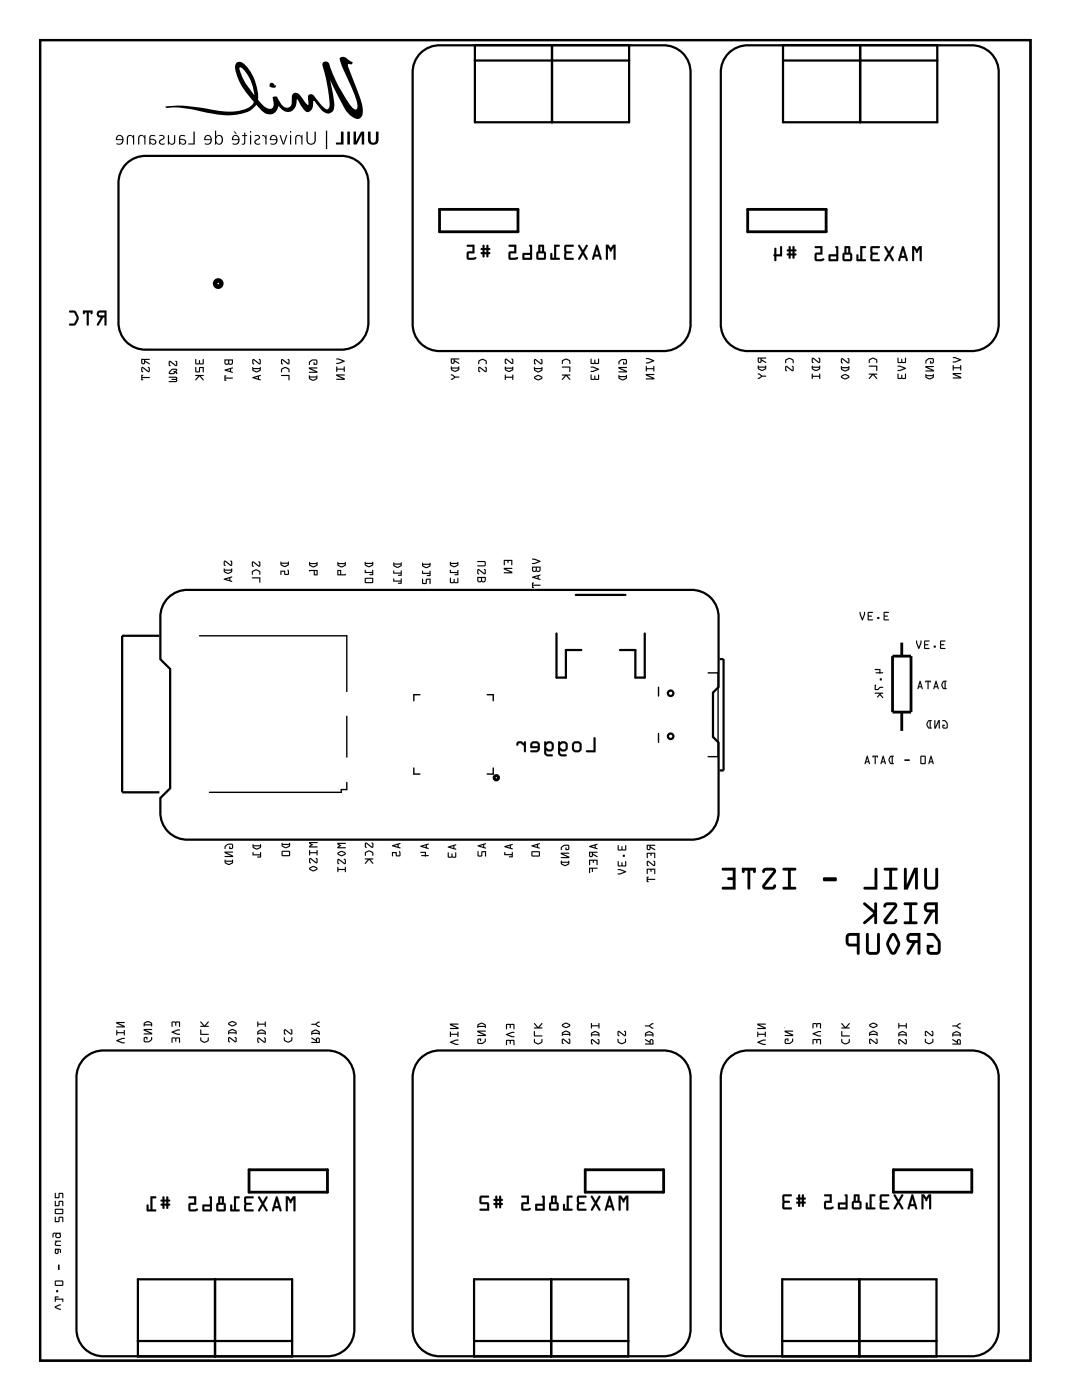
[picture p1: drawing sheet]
<svg xmlns="http://www.w3.org/2000/svg" width="97mm" height="127mm" viewBox="0 0 97 127" stroke-linecap="round" stroke-linejoin="round" font-family="sans-serif">
<g fill="none" stroke="#000" stroke-width=".2">
<path d="M3.6 3.6h89.8v119.8h-89.8zM11.5 14.9a2.44 2.44 0 0 1 1.8-.8h17.6a2.44 2.44 0 0 1 2.5 2.6v12.5a2.44 2.44 0 0 1-2.5 2.5h-17.6a2.44 2.44 0 0 1-2.6-2.5v-12.5a2.44 2.44 0 0 1 .8-1.8zM38.1 4.8a2.44 2.44 0 0 1 1.8-.7h20.2a2.44 2.44 0 0 1 2.5 2.5v22.7a2.44 2.44 0 0 1-2.5 2.5h-20.2a2.44 2.44 0 0 1-2.5-2.5v-22.7a2.44 2.44 0 0 1 .7-1.8zM43.1 4.1h13.9v7h-13.9zM43.1 5.5h13.9M50 4.1v7M50.1 4.1v7M66.1 4.8a2.44 2.44 0 0 1 1.8-.7h20.1a2.44 2.44 0 0 1 2.5 2.5v22.7a2.44 2.44 0 0 1-2.5 2.5h-20.1a2.44 2.44 0 0 1-2.5-2.5v-22.7a2.44 2.44 0 0 1 .7-1.8zM71 4.1h14v7h-14zM71 5.5h14M78 4.1v7M14.5 57.7h-3.4v14.2h3.4"/>
<path d="M15.3 54.2a2.44 2.44 0 0 1 1.8-.7h45.5a2.44 2.44 0 0 1 2.6 2.5v6.3l-.6 .5v4.1l.6 .5v6.3a2.44 2.44 0 0 1-2.6 2.5h-45.5a2.44 2.44 0 0 1-2.6-2.5v-1.3l.9-.9v-10.8l-.9-.9v-3.8a2.44 2.44 0 0 1 .8-1.8zM50.5 57.5v4h.8v-2.5h1.4M52.2 54h4.5M58.5 57.5v4h-.9v-2.5h-1.4M65.3 59.8h.3v10.1h-.3M7.6 96a2.44 2.44 0 0 1 1.9-.7h20.1a2.44 2.44 0 0 1 2.5 2.5v22.7a2.44 2.44 0 0 1-2.5 2.5h-20.1a2.44 2.44 0 0 1-2.6-2.5v-22.7a2.44 2.44 0 0 1 .7-1.8zM38.1 96a2.44 2.44 0 0 1 1.8-.7h20.2a2.44 2.44 0 0 1 2.5 2.5v22.7a2.44 2.44 0 0 1-2.5 2.5h-20.2a2.44 2.44 0 0 1-2.5-2.5v-22.7a2.44 2.44 0 0 1 .7-1.8zM66.1 96a2.44 2.44 0 0 1 1.8-.7h20.1a2.44 2.44 0 0 1 2.5 2.5v22.7a2.44 2.44 0 0 1-2.5 2.5h-20.1a2.44 2.44 0 0 1-2.5-2.5v-22.7a2.44 2.44 0 0 1 .7-1.8zM12.5 116.1h14v7h-14zM19.5 116.1v7M43 116.1h14v7h-14zM50 116.1v7"/>
<path d="M70.9 116.1h14v7h-14zM77.9 116.1v7M12.5 121.7h14M43 121.7h14M70.9 121.7h14"/>
<circle cx="17" cy="56" r="1.17"/>
<circle cx="17" cy="73.7" r="1.17"/>
<circle cx="60.8" cy="62.9" r=".25"/>
<circle cx="60.8" cy="66.8" r=".25"/>
</g>
<g fill="#000">
<path d="M11.6 12.3l.2-.1 .3 .2v-.1h.1v.8h-.1v-.3a.29 .29 0 0 0-.1-.4 .29 .29 0 0 0-.4 0v.7h-.1v-.5zM12.6 12.3l.2-.1 .3 .2v-.1h.1v.8h-.1v-.3a.29 .29 0 0 0-.1-.4 .29 .29 0 0 0-.3 0l-.1 .7h-.1v-.5zM14.4 12.3l.2-.1a.28 .28 0 0 1 .3 .3l-.4 .4a.27 .27 0 0 0 .4 .1v.1h-.1a.31 .31 0 0 1-.4-.2l.1-.2 .3-.2v-.1h-.4zM15.2 12.3h.1v.3a.29 .29 0 0 0 .1 .3 .29 .29 0 0 0 .3 .1l.1-.7h.1v.4a.33 .33 0 0 1-.1 .3 .33 .33 0 0 1-.4 .1l-.1-.1v.1h-.1zM17.5 11.9h.2v1.2h-.6v-.1h.4zM22.1 12h.1v.3h.2h-.2v.4a.28 .28 0 0 1-.2 .4l-.1-.1h.2v-.1v-.6h-.2h.2zM23.1 12.3l.1-.1a.28 .28 0 0 1 .4 .3l-.4 .4a.27 .27 0 0 0 .4 .1v.1h-.1a.31 .31 0 0 1-.4-.2l.1-.2 .3-.2-.1-.1h-.3zM23.8 12.2l.2 .1 .1 .1v-.1h.1v.8h-.1v-.2a.4 .4 0 0 0-.3-.6zM25.3 12.3h.2l.2 .7 .2-.7h.2l-.3 .8h-.2zM26.9 12.3l.2-.1 .2 .2v-.1h.1v.8h-.1v-.3a.29 .29 0 0 0-.1-.4 .29 .29 0 0 0-.3 0v.7h-.1v-.5zM27.8 11.9h.1v.2a.99 .99 0 0 0 .1 .9 .35 .35 0 0 0 .5-.1 .35 .35 0 0 0 0-.4v-.6h.1v.2a.96 .96 0 0 1-.2 1h-.4a1.14 1.14 0 0 1-.2-1.2zM29.5 11.9h.2v1.6h-.2z"/>
<path d="M30.9 11.9h.2v1.2h-.6v-.2h.4zM31.5 11.9h.2v1.2h-.2zM32.1 11.9h.2v.9l.4-.9h.3v1.2h-.2v-.9l-.5 .9h-.2zM33.4 11.9h.2v.5a.32 .32 0 0 0 0 .4 .32 .32 0 0 0 .4 .1l.1-.3v-.7h.2v.2a1.01 1.01 0 0 1-.2 1 .5 .5 0 0 1-.6-.1 .5 .5 0 0 1-.1-.5z"/>
<path d="M10.6 12.3l-.1 .4h.6a.31 .31 0 0 1-.2 .3 .31 .31 0 0 1-.3 0v.1a.43 .43 0 0 0 .6-.3 .43 .43 0 0 0-.6-.5zM10.7 12.4a.25 .25 0 0 1 .3 0 .25 .25 0 0 1 .1 .2h-.5z"/>
<path d="M13.7 12.3l-.2 .3v.5h.1v-.1a.32 .32 0 0 0 .5 .1l.1-.2a.47 .47 0 0 0-.6-.3l.1-.2 .1-.1 .3 .1v-.1h-.1zM13.6 12.7h.4v.3h-.3z"/>
<path d="M16.4 12.3l-.2 .3v.5h.1v-.1a.31 .31 0 0 0 .6 0v-.1a.47 .47 0 0 0-.6-.3l.1-.2 .1-.1 .3 .1v-.1h-.1zM16.3 12.7h.4v.3h-.3z"/>
<path d="M18.7 12.3l-.2 .4h.6a.31 .31 0 0 1-.2 .3 .31 .31 0 0 1-.3 0v.1a.43 .43 0 0 0 .6-.3 .43 .43 0 0 0-.5-.5zM18.7 12.4a.25 .25 0 0 1 .3 0 .25 .25 0 0 1 .1 .2h-.5z"/>
<path d="M19.5 11.9v1.2h.1v-.1l.3 .1a.46 .46 0 0 0 .3-.4 .46 .46 0 0 0-.3-.5l-.3 .2v-.5zM19.7 12.4a.31 .31 0 0 1 .4 .3 .31 .31 0 0 1-.4 .3 .48 .48 0 0 1 0-.6z"/>
<path d="M21.2 12.3l-.2 .4h.6a.31 .31 0 0 1-.2 .3 .31 .31 0 0 1-.3 0v.1a.43 .43 0 0 0 .6-.3 .43 .43 0 0 0-.5-.5zM21.2 12.4a.25 .25 0 0 1 .3 0 .25 .25 0 0 1 .1 .2h-.5zM21.2 11.9l.3 .3-.2-.3z"/>
<path d="M22.7 11.9v.1h.1v-.1zM22.7 12.3v.8h.1v-.8z"/>
<path d="M24.6 12.3l-.1 .4h.5a.31 .31 0 0 1-.1 .3 .31 .31 0 0 1-.4 0v.1a.43 .43 0 0 0 .7-.3 .43 .43 0 0 0-.6-.5zM24.7 12.4a.25 .25 0 0 1 .2 0 .25 .25 0 0 1 .1 .2h-.4z"/>
<path d="M26.3 11.9v.1h.1v-.1zM26.3 12.3v.8h.1v-.8z"/>
<path d="M3.6 3.6v119.8h89.8v-119.8zM3.6 3.6h89.8v119.8h-89.8z"/>
<path d="M8.9 28.3a.32 .32 0 0 0-.1 .3 .32 .32 0 0 0 .4 .2l-.4 .7h.1l.5-.7h.1v.6l.1 .1 .1-1.3zM9 28.4l.5-.1v.3h-.5zM7.5 28.2l.1 .3h.1v-.2h.2v1.1l.1 .1v-1.2h.2v.2h.1l.1-.3zM6.3 28.2v.1l.4 .1 .3 .5-.3 .4-.4 .1v.1a.6 .6 0 0 0 .8-.6v-.2l-.2-.4-.2-.1z"/>
<path d="M8.9 28.2a.32 .32 0 0 0-.1 .4 .32 .32 0 0 0 .4 .2l-.4 .6a.1 .1 0 0 0 0 .1 .1 .1 0 0 0 .2 0l.4-.7h.1v.6a.1 .1 0 0 0 .1 .1 .1 .1 0 0 0 .1-.1v-1.2h-.6zM8.9 28.3l.8-.1-.1 1.3h-.1v-.7h-.1l-.4 .7h-.2l.4-.7h-.2l-.2-.2zM9 28.4l.5-.1v.3h-.5zM9 28.4v.2h.5v-.3zM7.5 28.2l.1 .3h.1v-.2h.2v1.1a.1 .1 0 0 0 .1 .1 .1 .1 0 0 0 .1-.1l-.1-1.1h.2a.11 .11 0 0 0 .1 .2 .11 .11 0 0 0 .1-.1v-.2zM7.5 28.2h.9v.3h-.2v-.2h-.2v1.2l-.1-.1v-1.1h-.2v.2h-.2zM6.3 28.2v.2h.4l.2 .5-.2 .4h-.4a.1 .1 0 0 0 0 .1 .1 .1 0 0 0 0 .1h.6l.2-.6-.3-.7zM6.3 28.2h.5l.3 .5a.83 .83 0 0 1-.4 .8h-.4v-.1h.4l.2-.4v-.3l-.2-.3-.4-.1z"/>
<path d="M12.8 32.6v.3a.18 .18 0 0 0 .2 .1 .18 .18 0 0 0 .2-.2l.4 .2-.4-.3h.3l.1-.1zM12.9 32.7h.2l-.1 .2h-.1zM12.8 33.3v.3l.1 .2 .1-.1-.1-.1v-.2l.5 .4 .2-.1v-.3l-.1-.1h-.1l.1 .1v.3l-.5-.4zM12.8 34v.5h.2l-.1-.2h.7l-.1-.1h-.6l.1-.2z"/>
<path d="M12.8 32.6v.3a.19 .19 0 0 0 .3 .1l.1-.2 .4 .2-.4-.3h.3l.1-.1zM12.8 32.6h.8l-.1 .1h-.3l.4 .3-.4-.2a.18 .18 0 0 1-.2 .3 .18 .18 0 0 1-.2-.2zM12.9 32.7h.2l-.1 .2h-.1zM12.9 32.7v.2h.1l.1-.2zM12.8 33.3v.3l.1 .2 .1-.1h-.1v-.3l.5 .4 .2-.1-.1-.4h-.1l.1 .1v.3l-.5-.4zM12.8 33.3h.2l.5 .4v-.3l-.1-.1h.1l.1 .1v.3l-.2 .1-.5-.4v.2l.1 .1-.1 .1-.1-.2zM12.8 34v.5h.2l-.1-.2h.7l-.1-.1h-.6l.1-.2zM12.8 34h.2l-.1 .2h.6l.1 .1h-.7l.1 .2h-.2z"/>
<path d="M15.3 32.8v.3l.1 .1h.1l-.1-.1v-.3l.5 .4h.2v-.3l-.1-.2-.1 .1h.1v.3l-.5-.4zM15.5 33.5l-.2 .3v.1h.4l.2-.1 .2 .1v-.1l-.1-.1v-.2zM15.6 33.6h.4l-.1 .1h-.2l.1 .1h-.1h-.3zM15.3 34.2v.1h.7l-.5 .1 .4 .1v.1h-.6v.1h.6l.2-.1v-.4h-.2z"/>
<path d="M15.3 32.8v.3l.1 .1h.1l-.1-.1v-.3l.5 .4 .2-.1-.1-.4-.1 .1h.1v.3l-.5-.4zM15.3 32.8l.2-.1 .5 .4v-.3h-.1l.1-.1 .1 .2v.3h-.2l-.5-.4v.3l.1 .1h-.1l-.1-.1zM15.5 33.5l-.2 .3v.1h.4l.2-.1 .2 .1v-.1l-.1-.1v-.2zM15.5 33.5l.2-.1 .3 .1v.2l.1 .1v.1l-.2-.1-.2 .1h-.4v-.1zM15.6 33.6h.4l-.1 .1h-.2l.1 .1h-.1h-.3zM15.6 33.6l-.2 .2h.3h.1l-.1-.1h.2l.1-.1zM15.3 34.2v.1h.7l-.5 .1 .4 .1v.1h-.6v.1h.6l.2-.1v-.4h-.2zM15.3 34.2h.6h.2v.4l-.2 .1h-.6v-.1h.6v-.1l-.4-.1 .5-.1h-.7z"/>
<path d="M17.7 32.6l.1 .5 .7-.1-.1-.4v.4l-.2-.1-.1-.2-.1 .2-.2 .1v-.4zM17.7 33.3l.1 .5h.3v-.4h.3v.4h.1v-.5h-.4l-.1 .4h-.2v-.4zM17.7 34v.1h.3l-.3 .4 .4-.4 .3 .4h.1l-.3-.4h.2v-.1z"/>
<path d="M17.7 32.6l.1 .5 .7-.1-.1-.4v.4l-.2-.1-.1-.2-.1 .2-.2 .1v-.4zM17.7 32.6h.1v.4l.2-.1 .1-.2 .1 .2 .2 .1v-.4l.1 .4-.7 .1zM17.7 33.3l.1 .5h.3v-.4h.3v.4h.1v-.5h-.4l-.1 .4h-.2v-.4zM17.7 33.3h.1v.4h.2l.1-.4h.4v.5h-.1v-.4h-.3v.4h-.3zM17.7 34v.1h.3l-.3 .4 .4-.4 .3 .4h.1l-.3-.4h.2v-.1zM17.7 34h.7v.1h-.2l.3 .4h-.1l-.3-.4-.4 .4v-.1l.3-.3h-.3z"/>
<path d="M20.3 32.6l.1 .4 .1 .1 .2-.1 .2 .1 .2-.1v-.4zM20.8 32.7h.2v.3h-.2zM20.4 32.7h.3l-.1 .3-.1-.1zM20.4 33.5v.1l.7 .2-.1-.1v-.2l.1-.1v-.1zM20.6 33.6l.3-.1v.2zM20.3 34.1v.4h.2l-.1-.2h.7v-.1h-.7l.1-.1z"/>
<path d="M20.3 32.6v.3a.23 .23 0 0 0 .2 .2 .23 .23 0 0 0 .2-.1 .23 .23 0 0 0 .3 .1 .23 .23 0 0 0 .1-.2v-.3zM20.3 32.6h.8v.4l-.2 .1-.2-.1-.2 .1-.1-.1zM20.8 32.7h.2v.3h-.2zM20.8 32.7v.3h.2v-.3zM20.4 32.7h.3v.3h-.2zM20.4 32.7l.1 .3h.2v-.3zM20.4 33.5v.1l.7 .2-.1-.1v-.2l.1-.1v-.1zM20.4 33.5l.7-.2v.1l-.1 .1v.2l.1 .1-.7-.2zM20.6 33.6l.3-.1v.2zM20.6 33.6l.3 .1v-.2zM20.3 34.1v.4h.2l-.1-.2h.7v-.1h-.7l.1-.1zM20.3 34l.2 .1-.1 .1h.7v.1h-.7l.1 .2h-.2z"/>
<path d="M22.9 32.6v.3l.1 .2 .1-.1-.1-.1v-.2l.5 .4 .1-.1v-.3v-.1h-.1v.1v.3l-.4-.4zM22.9 33.3v.3a.46 .46 0 0 0 .7 .1v-.1v-.3l-.1 .1h-.5zM23 33.5h.5l-.2 .2zM22.9 34.2v.1l.7 .2-.1-.1v-.3h.1v-.1zM23.1 34.3l.3-.1v.1z"/>
<path d="M22.9 32.6v.3l.1 .2 .1-.1-.1-.1v-.2l.5 .4 .1-.1v-.4h-.1v.1v.3l-.4-.4zM22.9 32.6h.2l.4 .4v-.3v-.1h.1l.1 .1-.1 .3-.1 .1-.5-.4v.2l.1 .1-.1 .1-.1-.2zM22.9 33.3v.3l.3 .2h.2l.2-.2v-.3l-.1 .1h-.5zM22.9 33.3l.1 .1h.5l.1-.1v.3l-.4 .2-.3-.2zM23 33.5h.5l-.2 .2zM23 33.5l.3 .2 .2-.2zM22.9 34.2v.1l.7 .2-.1-.1v-.3h.1v-.1zM22.9 34.2l.7-.2v.1h-.1v.3l.1 .1-.7-.2zM23.1 34.3l.3-.1v.1zM23.1 34.3h.3v-.1z"/>
<path d="M25.5 32.6v.3l.1 .2 .1-.1-.1-.1v-.2l.5 .4 .1-.1 .1-.3-.1-.1h-.1l.1 .1-.1 .3-.4-.4zM25.5 33.4v.4l.1-.3 .3-.1 .2 .1 .1 .3 .1-.1a.36 .36 0 0 0-.4-.4zM25.5 34v.1h.7v.4h.1v-.5z"/>
<path d="M25.5 32.6v.3l.1 .2 .1-.1-.1-.1v-.2l.5 .4 .1-.1v-.4h-.1l.1 .1-.1 .3-.4-.4zM25.5 32.6h.2l.4 .4 .1-.3-.1-.1h.1l.1 .1-.1 .3-.1 .1-.5-.4v.2l.1 .1-.1 .1-.1-.2zM25.5 33.4v.4l.1-.3 .3-.1 .2 .1 .1 .3 .1-.1a.35 .35 0 0 0-.4-.4zM25.5 33.4l.5-.1 .2 .2 .1 .3h-.1l-.1-.3-.2-.1-.3 .1-.1 .3zM25.5 34v.1h.7v.4l.1-.5zM25.5 34h.8v.5h-.1v-.4h-.7z"/>
<path d="M28.1 32.8v.3v-.2l.2-.2h.3l.1 .3h-.2v-.1l-.1 .2h.3l.1-.3-.2-.2a.54 .54 0 0 0-.5 .2zM28 33.3v.2l.6 .2h-.5l-.1 .1h.8v-.1l-.6-.3h.5v-.1zM28 34.1v.3a.46 .46 0 0 0 .7 0l.1-.1-.1-.2h-.6zM28.1 34.3h.6l-.3 .1z"/>
<path d="M28.1 32.8v.3v-.2l.2-.2h.3l.1 .3h-.2v-.1l-.1 .2h.3l.1-.3-.2-.2a.54 .54 0 0 0-.5 .2zM28.1 32.8l.2-.2h.4l.1 .1v.3l-.4 .1v-.2h.1v.1h.1l.1-.2-.3-.1-.3 .2-.1 .2zM28 33.3v.2l.6 .2h-.5l-.1 .1h.8v-.1l-.6-.3h.5v-.1zM28 33.3h.8l-.1 .1h-.5l.6 .3v.1h-.8l.1-.1h.5l-.6-.2zM28 34.1v.3l.3 .1h.2l.3-.2-.1-.2v.1h-.6zM28 34.1h.1h.6h.1v.2l-.5 .2-.3-.1zM28.1 34.2l.6 .1-.3 .1zM28.1 34.3l.3 .1 .3-.1z"/>
<path d="M30.5 32.5v.1l.6 .2-.6 .1v.1l.8-.2-.6-.3zM30.5 33.3v.4l.1-.2h.6v.2h.1l-.1-.5v.2h-.6v-.1zM30.5 34v.1l.6 .3h-.6v.1h.8v-.2l-.6-.2h.5v-.1z"/>
<path d="M30.5 32.5v.1l.6 .2-.6 .1v.1h.2l.6-.2-.6-.3zM30.5 32.5h.2l.6 .3-.8 .2v-.1l.6-.1-.6-.2zM30.5 33.3v.4l.1-.2h.6v.2h.1l-.1-.5v.2h-.6v-.1zM30.5 33.3h.1v.1h.6v-.2l.1 .5h-.1v-.2h-.6l-.1 .2zM30.5 34v.1l.6 .3h-.6l.8 .1v-.2l-.6-.2h.5v-.1zM30.5 34h.7v.1h-.5l.6 .2v.2h-.8v-.1h.6l-.6-.3z"/>
<path d="M40.9 32.5v.4a.18 .18 0 0 0 .2 .1 .18 .18 0 0 0 .1-.2l.4 .2v-.1l-.4-.3h.4v-.1zM41 32.6h.1v.3h-.1zM40.9 33.3v.3a.46 .46 0 0 0 .7 0v-.1v-.3l-.1 .1h-.5zM41 33.4l.5 .1-.2 .1zM40.9 34l.3 .2-.3 .2v.1l.4-.2 .3-.1z"/>
<path d="M40.9 32.5v.4a.19 .19 0 0 0 .3 .1v-.2l.4 .2-.4-.4h.4v-.1zM40.9 32.5h.7v.1h-.4l.4 .3v.1l-.4-.2a.18 .18 0 0 1-.1 .2 .18 .18 0 0 1-.2-.1zM41 32.6h.1v.3h-.1zM41 32.6v.3h.1v-.3zM40.9 33.3v.3l.3 .1h.2l.2-.2v-.3l-.1 .1h-.5zM40.9 33.2l.1 .1h.5l.1-.1v.3l-.4 .2-.3-.1zM41 33.4l.5 .1-.2 .1zM41 33.4l.3 .2 .2-.1zM40.9 34l.3 .2-.3 .2v.1h.1l.3-.2 .3-.1zM40.9 34l.7 .2-.3 .1-.3 .2h-.1v-.1l.3-.2z"/>
<path d="M43.4 32.7v.3l.1-.2 .2-.2 .3 .2v.2h.1a.36 .36 0 0 0-.4-.5zM43.4 33.3v.3v.2l.1-.1v-.1v-.2l.5 .4 .1-.1v-.3v-.1h-.1v.1v.3l-.5-.4z"/>
<path d="M43.4 32.7v.3l.1-.2 .2-.2 .3 .2v.2h.1a.35 .35 0 0 0-.4-.5zM43.4 32.7l.5-.1 .2 .1v.3h-.1v-.2l-.3-.2-.2 .2-.1 .2zM43.4 33.3v.3v.2l.1-.1v-.1v-.2l.5 .4 .1-.1v-.4h-.1v.1v.3l-.5-.4zM43.4 33.3h.1l.5 .4v-.3l-.1-.1h.2v.1v.3l-.1 .1-.5-.4v.2v.1l-.1 .1v-.2z"/>
<path d="M45.8 32.6v.3v.1h.2l-.1-.1v-.3l.5 .4h.1v-.3v-.2l-.1 .1v.3l-.5-.4zM45.8 33.3v.3a.46 .46 0 0 0 .7 0v-.1v-.2h-.1h-.5zM45.9 33.4l.5 .1-.2 .1zM45.8 34v.5l.1-.2h.5v.1h.1v-.4l-.1 .2h-.5v-.2z"/>
<path d="M45.8 32.6v.3v.1h.1v-.1v-.3l.5 .4h.1v-.5l-.1 .1v.3l-.5-.4zM45.8 32.6l.1-.1 .5 .4v-.3l.1-.1v.2v.3h-.1l-.5-.4v.3l.1 .1h-.2v-.1zM45.8 33.3v.3l.3 .1h.2l.2-.2v-.2h-.1h-.5zM45.8 33.3h.1h.5h.1v.2l-.4 .2-.3-.1zM45.9 33.4l.5 .1-.2 .1zM45.9 33.4l.3 .2 .2-.1zM45.8 34v.5l.1-.2h.5v.1h.1v-.4l-.1 .2h-.5v-.2zM45.8 34h.1v.2h.5l.1-.2v.4h-.1v-.1h-.5l-.1 .2z"/>
<path d="M48.4 32.6v.3l.1 .2 .1-.1-.1-.1v-.2l.5 .4 .2-.1v-.3l-.1-.1h-.1l.1 .1v.3l-.5-.4zM48.4 33.3v.3a.46 .46 0 0 0 .7 .1l.1-.1v-.3l-.1 .1h-.6zM48.5 33.5h.6l-.3 .2zM48.5 34.2v.2l.2 .1 .5-.2-.1-.1-.2-.2zM48.5 34.2l.3-.1 .3 .2-.3 .1z"/>
<path d="M48.4 32.6v.3l.1 .2 .1-.1-.1-.1v-.2l.5 .4 .2-.1-.1-.4h-.1l.1 .1v.3l-.5-.4zM48.4 32.6h.2l.5 .4v-.3l-.1-.1h.1l.1 .1v.3l-.2 .1-.5-.4v.2l.1 .1-.1 .1-.1-.2zM48.4 33.3v.3l.3 .2h.2l.3-.2v-.3l-.1 .1h-.6zM48.4 33.3l.1 .1h.6l.1-.1v.3l-.5 .2-.3-.2zM48.5 33.5h.6l-.3 .2zM48.5 33.5l.3 .2 .3-.2zM48.5 34.2l-.1 .1 .3 .2 .5-.2-.1-.1-.2-.2zM48.5 34.2l.4-.2 .2 .2 .1 .1-.5 .2-.2-.1zM48.5 34.2l.3-.1 .3 .2-.3 .1zM48.5 34.2l.3 .2 .3-.1-.3-.2z"/>
<path d="M51 32.7v.3v-.2l.3-.2 .3 .2v.2h.1a.36 .36 0 0 0-.4-.5zM51 33.3h.6v.4h.1v-.5zM51 34v.1h.2l-.2 .4 .3-.4 .3 .4 .1-.1-.3-.3h.3v-.1z"/>
<path d="M51 32.7v.3v-.2l.3-.2 .3 .2v.2h.1a.35 .35 0 0 0-.4-.5zM51 32.7l.4-.2 .3 .2v.3h-.1v-.2l-.3-.2-.3 .2v.2zM51 33.3h.6v.4h.1v-.5zM51 33.3l.7-.1v.5h-.1v-.4l-.6 .1zM51 34v.1h.2l-.2 .4 .3-.4 .3 .4 .1-.1-.3-.3h.3v-.1zM51 34h.7v.1h-.3l.3 .3-.1 .1-.3-.4-.3 .4-.1-.1 .3-.3h-.2z"/>
<path d="M53.6 32.5v.5h.7v-.5l-.1 .1v.3h-.2l-.1-.3v.3h-.3v-.3zM53.6 33.3l.5 .2-.5 .1v.1l.7-.2-.5-.3zM53.6 34v.5l.7-.1v-.4h-.1v.4h-.2l-.1-.3v.3h-.3v-.4z"/>
<path d="M53.6 32.5v.5h.7v-.5l-.1 .4h-.2l-.1-.3v.3h-.3v-.3zM53.6 32.5v.1v.3h.3v-.3l.1 .3h.2v-.3l.1-.1v.5h-.7zM53.6 33.3l.5 .2-.5 .2h.2l.5-.2-.5-.3zM53.6 33.3l.2-.1 .5 .3-.7 .2v-.1l.5-.1-.5-.2zM53.6 34v.5l.7-.1v-.4l-.1 .4h-.2l-.1-.3v.3h-.3v-.4zM53.6 34v.4h.3v-.3l.1 .3h.2v-.4h.1v.4l-.7 .1z"/>
<path d="M54.9 22.2l.1 1.4 .1-.1v-1.1l.2 .3a.1 .1 0 0 0 .1 .1 .1 .1 0 0 0 .1-.1l.1-.2v1l.2 .1v-1.4h-.2l-.2 .3-.2-.3zM54.1 22.2l-.4 1.3 .1 .1 .1-.3h.4l.1 .2 .1 .1 .1-.1-.4-1.2zM54.1 22.6l.2 .5h-.3zM52.4 22.2l.3 .7-.3 .6h.2l.3-.4 .2 .4 .1 .1 .1-.2-.3-.5 .3-.6h-.2l-.2 .4-.3-.4zM51.2 22.3v1.2l.1 .1h.7v-.2h-.7l.1-.4h.4l.1-.1-.1-.1h-.4l-.1-.4h.6l.1-.1zM50.2 22.2v1.2h-.1v-.4h-.2v.5l.8 .1v-.2h-.3v-1h.3l.1-.1zM48.8 22.2v.6l-.2 .2v.5l.2 .1h.6l.1-.2v-.4l-.2-.2v-.5zM48.8 23h.5v.4h-.5zM49 22.4h.1v.4h-.1zM48 22.2l.1 .7-.7 .1v.6l.8-.1v-1.2v-.1zM47.5 23.1h.6v.3h-.6zM46.1 22.2l.1 .2h.4v.4l-.4 .1-.1 .6 .2 .1h.4a.15 .15 0 0 0 .2-.1 .15 .15 0 0 0 0-.2l-.6 .1v-.4h.5v-.8zM43.8 22.2v.3l-.2 .1 .2 .1v.2h-.2v.1l.2 .1v.2h.1v-.2h.2v.2h.1l.1-.2 .1-.1-.1-.1v-.2h.1v-.1l-.1-.1-.1-.3-.1 .1v.2h-.2v-.2zM43.9 22.7h.2v.2h-.2zM42.3 22.2l.1 .2h.4v.4l-.4 .1-.1 .6 .2 .1h.4a.15 .15 0 0 0 .2-.1 .15 .15 0 0 0 0-.2l-.6 .1v-.4h.5v-.8z"/>
<path d="M54.9 22.2v1.3a.1 .1 0 0 0 .1 .1 .1 .1 0 0 0 .1-.1v-1.1l.2 .3a.1 .1 0 0 0 .1 .1 .1 .1 0 0 0 .1-.1l.1-.2v1a.1 .1 0 0 0 .1 .1 .1 .1 0 0 0 .1-.1v-1.3h-.2l-.2 .3-.2-.3zM54.9 22.2h.3l.2 .3 .2-.3h.2v1.3h-.2v-1.1l-.2 .4-.3-.4v1.1h-.1zM54.1 22.2l-.4 1.3 .1 .1 .1-.3h.4l.1 .2 .1 .1 .1-.1-.4-1.2zM54.1 22.2l.1 .1 .4 1.2-.1 .1-.1-.1-.1-.2h-.4l-.1 .3-.1-.1zM54.1 22.6l.2 .5h-.3zM54.1 22.6l-.1 .5h.3zM52.4 22.2v.1l.3 .6-.3 .5a.11 .11 0 0 0 .1 .2 .1 .1 0 0 0 .1-.1l.3-.4 .2 .4h.2l-.3-.6 .3-.6-.2-.1-.2 .5-.3-.5zM52.4 22.2l.2 .1 .3 .4 .2-.4h.2l-.4 .6 .4 .6h-.2l-.2-.5-.3 .5h-.2l.4-.6zM51.2 22.3l-.1 1.1 .2 .2 .7-.1-.1-.1h-.6l.1-.4h.4l.1-.1-.1-.1h-.4l-.1-.4h.6a.1 .1 0 0 0 .1-.1 .1 .1 0 0 0-.1-.1zM51.2 22.3h.8l-.1 .1h-.6l.1 .4h.4v.1v.1h-.4l-.1 .4h.7v.1h-.8zM50.2 22.2v1.2h-.1v-.4l-.2-.1v.6v.1l.9-.1-.1-.1h-.3v-1h.3a.1 .1 0 0 0 .1-.1 .1 .1 0 0 0-.1-.1zM50.2 22.2l.5 .1v.1h-.3v1h.3v.2l-.8-.1 .1-.5h.1v.4h.1zM48.8 22.2v.6l-.2 .2v.5l.2 .1h.6l.1-.2v-.4l-.2-.2v-.5zM48.8 22.2h.5v.6l.2 .2v.4l-.1 .1-.6 .1-.1-.1-.1-.5 .2-.2zM48.8 23h.5v.4h-.5zM48.8 23v.4h.5v-.4zM49 22.4h.1v.4h-.1zM49 22.4v.4h.2v-.4zM48 22.2l.1 .7-.7 .1v.6l.8-.1v-1.2v-.1zM48 22.2l.2 .1v1.2h-.8v-.5h.7zM47.5 23.1h.6v.3h-.6zM47.5 23.1v.3h.6v-.3zM46.1 22.2l.1 .2h.4v.4h-.4l-.1 .7 .2 .1 .6-.1a.1 .1 0 0 0 .1-.1 .11 .11 0 0 0-.2-.1l-.5 .1v-.4h.5v-.8zM46.1 22.2h.7v.8h-.5v.4l.6-.1 .1 .1-.1 .1-.2 .1-.5-.1-.1-.6 .1-.1h.4v-.4h-.4zM43.8 22.2v.3h-.1a.1 .1 0 0 0-.1 .1 .1 .1 0 0 0 .1 .1h.1v.2h-.1a.1 .1 0 0 0-.1 .1 .1 .1 0 0 0 .1 .1h.1l-.1 .2a.1 .1 0 0 0 .1 .1 .1 .1 0 0 0 .1-.1v-.2h.2v.2h.2v-.2l.2-.1-.2-.1v-.2l.2-.1-.2-.1-.1-.3-.1 .1v.2h-.2v-.2zM43.8 22.2l.1 .1v.2h.2v-.2l.1-.1 .1 .3 .1 .1v.1h-.1v.2l.1 .1h-.1l-.1 .3h-.1v-.3h-.2l-.1 .3v-.3h-.2v-.1h.2v-.2l-.2-.1 .2-.1zM43.9 22.7h.2v.2h-.2zM43.9 22.7v.2h.2v-.2zM42.3 22.2l.1 .2h.4v.4h-.4l-.1 .7 .2 .1 .6-.1a.1 .1 0 0 0 .1-.1 .1 .1 0 0 0-.1-.1l-.6 .1v-.4h.5v-.8zM42.3 22.2h.7v.8h-.5v.4l.6-.1 .1 .1-.1 .1-.2 .1-.5-.1-.1-.6 .1-.1h.4v-.4h-.4z"/>
<path d="M56.1 32.7v.4l.1-.3 .2-.1h.3v.2l-.1 .1-.1-.2v.3h.3v-.4l-.1-.1a.54 .54 0 0 0-.6 .1zM56.1 33.3v.1l.6 .3h-.6v.1h.7v-.1l-.6-.3h.6v-.1zM56.1 34v.3a.46 .46 0 0 0 .7 .1v-.1v-.3l-.1 .1h-.5zM56.2 34.2h.5l-.2 .2z"/>
<path d="M56.1 32.7v.4l.1-.3 .2-.1h.3v.2l-.1 .1-.1-.2v.3h.3v-.4l-.1-.1a.54 .54 0 0 0-.6 .1zM56.1 32.7l.3-.1h.4v.1v.3l-.3 .1v-.3h.1v.2h.1v-.3h-.3l-.2 .1-.1 .3zM56.1 33.3v.1l.6 .3h-.6v.1h.7v-.1l-.6-.3h.6v-.1zM56.1 33.3h.7v.1h-.6l.6 .3v.1h-.7v-.1h.6l-.6-.3zM56.1 34v.3l.3 .2h.2l.2-.2v-.3l-.1 .1h-.5zM56.1 34l.1 .1h.5l.1-.1v.3l-.4 .2-.3-.2zM56.2 34.2h.5l-.2 .2zM56.2 34.2l.3 .2 .2-.2z"/>
<path d="M58.6 32.5v.1l.5 .1-.5 .2v.1l.7-.2-.5-.3zM58.6 33.2v.5l.1-.2h.5v.2h.1v-.5l-.1 .2h-.5l-.1-.2zM58.5 33.9v.2l.7 .2h-.6v.1h.7v-.1l-.6-.3h.6v-.1z"/>
<path d="M58.6 32.5v.1l.5 .1-.5 .2v.1h.2l.5-.2-.5-.3zM58.6 32.5h.2l.5 .3-.7 .2v-.1l.5-.2-.5-.1zM58.6 33.2v.5v-.2h.6v.2h.1v-.5l-.1 .2h-.6v-.2zM58.6 33.2l.1 .2h.5l.1-.2v.5h-.1v-.2h-.5l-.1 .2zM58.5 33.9v.2l.7 .2h-.6v.1h.7v-.1l-.6-.3h.6v-.1zM58.5 33.9h.8v.1h-.6l.6 .3v.1h-.7v-.1h.6l-.7-.2z"/>
<path d="M68.7 32.4v.4a.18 .18 0 0 0 .2 .1 .18 .18 0 0 0 .2-.2l.3 .2h.1l-.4-.4h.3h.1zM68.8 32.5h.2l-.1 .3h-.1zM68.7 33.2v.3a.46 .46 0 0 0 .7 0l.1-.1-.1-.2v.1h-.6zM68.8 33.4h.6l-.3 .1zM68.7 33.9l.3 .2-.3 .2v.1l.4-.2 .4-.1z"/>
<path d="M68.7 32.4v.4a.19 .19 0 0 0 .3 .1l.1-.2 .4 .2-.4-.4h.3h.1zM68.7 32.4h.7v.1h-.3v.1l.4 .3-.4-.2-.1 .2h-.2l-.1-.1zM68.8 32.5h.2l-.1 .3h-.1zM68.8 32.5v.3h.1l.1-.3zM68.7 33.2v.3l.3 .1h.2l.3-.2-.1-.2v.1h-.6zM68.7 33.2l.1 .1h.6v-.1l.1 .2-.5 .2-.3-.1zM68.8 33.4h.6l-.3 .2zM68.8 33.4l.3 .1 .3-.1zM68.7 33.9l.3 .2-.3 .2v.1h.2l.2-.2 .4-.1zM68.7 33.9l.8 .2-.4 .1-.2 .2h-.2v-.1l.3-.2z"/>
<path d="M71.2 32.6v.4l.1-.3 .3-.1 .3 .1v.2h.1a.36 .36 0 0 0-.4-.4zM71.2 33.2v.3l.1 .2 .1-.1h-.1v-.3l.5 .4 .2-.1v-.3l-.1-.1h-.1l.1 .1v.3l-.5-.4z"/>
<path d="M71.2 32.6v.4l.1-.3 .3-.1 .3 .1v.2h.1a.35 .35 0 0 0-.4-.4zM71.2 32.6l.5-.1 .2 .1 .1 .3h-.1v-.2l-.3-.1-.3 .1-.1 .3zM71.2 33.2v.3l.1 .2 .1-.1h-.1v-.3l.5 .4 .2-.1-.1-.4h-.1l.1 .1v.3l-.5-.4zM71.2 33.2h.2l.5 .4v-.3l-.1-.1h.1l.1 .1v.3l-.2 .1-.5-.4v.3h.1l-.1 .1-.1-.2z"/>
<path d="M73.6 32.5v.3l.1 .1h.1l-.1-.1v-.3l.5 .4h.2v-.3l-.1-.1h-.1l.1 .1v.2l-.5-.3zM73.6 33.2v.3a.46 .46 0 0 0 .7 0l.1-.1-.1-.2v.1h-.6zM73.7 33.4h.6l-.3 .2zM73.6 33.9v.5l.1-.2h.6v.2h.1l-.1-.5v.2h-.6v-.2z"/>
<path d="M73.6 32.5v.3l.1 .1h.1l-.1-.1v-.3l.5 .4h.2l-.1-.4h-.1l.1 .1v.2l-.5-.3zM73.6 32.5h.2l.5 .3v-.2l-.1-.1h.1l.1 .1v.3h-.2l-.5-.4v.3l.1 .1h-.1l-.1-.1zM73.6 33.2v.3l.3 .1h.2l.3-.2-.1-.2v.1h-.6zM73.6 33.2l.1 .1h.6v-.1l.1 .2-.5 .3-.3-.2zM73.7 33.4h.6l-.3 .2zM73.7 33.4l.3 .2 .3-.2zM73.6 33.9v.5l.1-.2h.6v.2h.1l-.1-.5v.2h-.6v-.2zM73.6 33.9h.1v.2h.6v-.2l.1 .5h-.1v-.2h-.6l-.1 .2z"/>
<path d="M76.3 32.5l-.1 .3 .1 .2 .1-.1h-.1v-.3l.6 .4 .1-.1v-.3l-.1-.1h-.1l.1 .1v.3l-.5-.4zM76.3 33.2v.3a.46 .46 0 0 0 .6 .1l.1-.1v-.3l-.1 .1h-.6zM76.3 33.4h.6l-.3 .2zM76.3 34.1v.2l.3 .1 .4-.2v-.1l-.3-.2zM76.3 34.2l.3-.2 .3 .2-.3 .1z"/>
<path d="M76.3 32.5l-.1 .3 .1 .2 .1-.1h-.1v-.3l.6 .4 .1-.1-.1-.4h-.1l.1 .1v.3l-.5-.4zM76.3 32.5h.1l.5 .4v-.3l-.1-.1h.1l.1 .1v.3l-.1 .1-.5-.4-.1 .3h.1l-.1 .1-.1-.2zM76.3 33.2v.3l.2 .2h.2l.3-.2v-.3l-.1 .1h-.6zM76.3 33.2v.1h.6l.1-.1v.3l-.4 .2-.3-.2zM76.3 33.4h.6l-.3 .2zM76.3 33.4l.3 .2 .3-.2zM76.3 34.1v.1l.3 .2 .4-.2v-.1l-.3-.2zM76.3 34.1l.4-.2 .3 .2v.1l-.4 .2-.3-.1zM76.3 34.2l.3-.2 .3 .2-.3 .1zM76.3 34.2l.3 .1 .3-.1-.3-.2z"/>
<path d="M78.8 32.6v.3l.1-.2 .3-.2 .2 .2v.2h.1a.36 .36 0 0 0-.3-.5zM78.8 33.2v.1h.6v.3h.1v-.4zM78.8 33.9v.1h.2l-.2 .4 .4-.4 .3 .4-.2-.4h.2v-.1z"/>
<path d="M78.8 32.6v.3l.1-.2 .3-.2 .2 .2v.2h.1a.35 .35 0 0 0-.3-.5zM78.8 32.6l.5-.1 .2 .1v.3h-.1v-.2l-.2-.2-.3 .2-.1 .2zM78.8 33.2v.1h.6v.3h.1v-.4zM78.8 33.2h.7v.4h-.1v-.3h-.6zM78.8 33.9v.1h.2l-.2 .4 .4-.4 .3 .4-.2-.4h.2v-.1zM78.8 33.9h.7v.1h-.2l.2 .4-.3-.4-.4 .4v-.1l.2-.3h-.2z"/>
<path d="M81.4 32.5v.4h.7v-.5l-.1 .1v.3h-.2v-.3l-.1 .3h-.2v-.3zM81.4 33.2v.1l.6 .1-.6 .2v.1l.7-.3-.5-.2zM81.4 33.9v.5l.7-.1v-.4h-.1v.4h-.2v-.3l-.1 .3h-.2v-.4z"/>
<path d="M81.4 32.5v.4h.7v-.5l-.1 .4h-.2v-.3l-.1 .3h-.2v-.3zM81.4 32.5h.1v.3h.2l.1-.3v.3h.2v-.3l.1-.1v.5h-.7zM81.4 33.2v.1l.6 .1-.6 .2v.1h.2l.5-.3-.5-.2zM81.4 33.2h.2l.5 .2-.7 .3v-.1l.6-.2-.6-.1zM81.4 33.9v.5l.7-.1v-.4l-.1 .4h-.2v-.3l-.1 .3h-.2v-.4zM81.4 33.9h.1v.4h.2l.1-.3v.3h.2v-.4h.1v.4l-.7 .1z"/>
<path d="M82.7 22.3l.1 1.4 .1-.1v-1l.1 .2a.1 .1 0 0 0 .1 .1 .1 .1 0 0 0 .1-.1l.2-.2v1l.1 .1 .1-1.4h-.3l-.2 .3-.2-.3zM81.8 22.3l-.4 1.3 .2 .1 .1-.3h.4v.3h.2v-.1l-.3-1.2zM81.9 22.7l.1 .5h-.3zM80.2 22.4l.3 .6-.3 .6h.1l.3-.4 .3 .4 .1 .1v-.1l-.3-.6 .3-.6h-.1l-.3 .4-.3-.4zM79 22.4l-.1 1.2 .2 .1h.6v-.2h-.6v-.4h.5v-.1v-.1h-.5v-.4h.6l.1-.1zM78 22.3v1.2h-.2v-.4h-.1v.5l.8 .1v-.2h-.3v-1h.3v-.1zM76.6 22.4v.5l-.2 .2v.5l.2 .1h.5l.2-.2v-.4l-.2-.2v-.5zM76.6 23.1h.5v.4h-.5zM76.7 22.5h.2v.4h-.2zM75.8 22.4v.7h-.6v.6l.8-.1v-1.2l-.1-.1zM75.3 23.2h.5v.3h-.5zM73.9 22.4v.1h.5v.4l-.5 .1v.6l.1 .1h.4a.15 .15 0 0 0 .3 0 .16 .16 0 0 0-.1-.3l-.6 .1v-.4h.6v-.8zM71.5 22.4v.2l-.2 .1 .2 .1v.2h-.1l-.1 .1 .2 .1 .1 .3 .1-.1v-.2h.2v.2l.1 .1v-.3l.2-.1-.2-.1v-.2h.2v-.1l-.2-.1v-.3l-.1 .1v.2h-.2v-.2zM71.7 22.8h.2v.2h-.2zM70.2 22.5v.6l-.1 .1 .2 .5 .1-.1v-.4h.5v-.8l-.1-.1-.1 .1v.7h-.3v-.6z"/>
<path d="M82.7 22.3v1.3a.1 .1 0 0 0 .1 .1 .1 .1 0 0 0 .1-.1v-1l.1 .2a.11 .11 0 0 0 .1 .2 .11 .11 0 0 0 .1-.2l.2-.2v1a.1 .1 0 0 0 .1 .1 .1 .1 0 0 0 .1-.1v-1.3h-.3l-.2 .3-.2-.3zM82.7 22.3h.2l.2 .3 .2-.3h.3l-.1 1.4-.1-.1v-1.1l-.3 .4-.2-.4v1.1l-.2 .1zM81.8 22.3l-.4 1.3 .2 .1 .1-.3h.4v.3h.2v-.1l-.3-1.2zM81.8 22.3l.2 .1 .3 1.2v.1l-.2-.1v-.2h-.4l-.1 .3-.2-.1zM81.9 22.7l.1 .5h-.3zM81.9 22.7l-.2 .5h.3zM80.2 22.3v.2l.3 .5-.3 .6a.1 .1 0 0 0 0 .1 .1 .1 0 0 0 .1 0l.3-.5 .3 .5 .1-.1-.3-.6 .4-.6-.2-.1-.3 .5-.3-.4zM80.2 22.4h.1l.3 .5 .3-.5h.1l-.3 .6 .3 .7-.1-.1-.3-.4-.3 .4-.1 .1 .3-.7zM79 22.4l-.1 1.1 .2 .2 .7-.1-.1-.1h-.6v-.4h.5v-.1v-.1h-.5v-.4h.6a.1 .1 0 0 0 .1-.1 .1 .1 0 0 0-.1-.1zM79 22.4h.8l-.1 .1h-.6v.4h.5v.1l-.1 .1h-.4v.4h.6l.1 .2-.8-.1zM78 22.3v1.2h-.2v-.4h-.1l-.1 .5 .1 .1 .8-.1v-.1h-.3v-1h.2a.1 .1 0 0 0 .1-.1 .1 .1 0 0 0-.1-.1zM78 22.3l.5 .1v.1h-.3v1h.3v.2l-.8-.1v-.5h.1v.4h.2zM76.6 22.3v.6l-.2 .2v.5l.2 .1h.6l.1-.2v-.4l-.2-.2v-.5zM76.6 22.4h.5v.5l.1 .2v.4l-.1 .2h-.5l-.2-.1v-.5l.2-.2zM76.6 23.1h.5v.4h-.5zM76.6 23.1v.4h.5v-.4zM76.7 22.5h.2v.4h-.2zM76.7 22.5v.4h.2v-.4zM75.8 22.3v.8h-.7l.1 .6 .8-.1v-1.2l-.1-.1zM75.8 22.4h.2v1.2l-.8 .1v-.6h.6zM75.3 23.2h.5v.3h-.5zM75.3 23.2v.3h.5v-.3zM73.9 22.3v.2h.5v.4l-.5 .1v.6l.1 .1 .7-.1a.1 .1 0 0 0 0-.1 .1 .1 0 0 0-.1-.1l-.6 .1v-.4h.6v-.8zM73.9 22.4l.7-.1v.8h-.6v.4l.6-.1 .1 .1v.1l-.3 .1-.5-.1v-.6l.1-.1h.4v-.4h-.5zM71.5 22.3v.3h-.1a.1 .1 0 0 0-.1 .1 .1 .1 0 0 0 .1 .1h.1v.2h-.1a.1 .1 0 0 0-.1 .1 .1 .1 0 0 0 .1 .1h.1v.2a.1 .1 0 0 0 .1 .1 .1 .1 0 0 0 .1-.1v-.2h.2v.2h.1v-.2l.2-.1-.2-.1v-.2l.2-.1-.2-.1v-.3l-.1 .1v.2h-.2v-.2zM71.5 22.4h.2v.2h.2v-.2l.1-.1v.3l.2 .1v.1h-.2v.2l.2 .1-.2 .1v.3l-.1-.1v-.2h-.2l-.1 .3-.1-.3-.1-.1v-.1h.1v-.2l-.2-.1 .2-.1zM71.7 22.8h.2v.2h-.2zM71.7 22.8v.2h.2v-.2zM70.2 22.5v.6a.09 .09 0 0 0-.1 .1 .09 .09 0 0 0 .1 0v.4l.1 .1 .1-.1v-.4l.5 .1v-.9a.1 .1 0 0 0-.1-.1 .1 .1 0 0 0-.1 .1v.7h-.3v-.6zM70.2 22.5h.2v.6h.3v-.7l.1-.1 .1 .1v.8h-.5v.4l-.1 .1-.1-.1v-.4h-.1l.1-.1z"/>
<path d="M84 32.7l-.1 .3 .1-.2 .2-.2h.3l.1 .2-.2 .1v-.2l-.1 .3h.3l.1-.4-.2-.1a.54 .54 0 0 0-.5 .2zM83.9 33.2v.1l.6 .3h-.6v.1h.8v-.1l-.6-.3h.5v-.1zM83.9 33.9v.3a.46 .46 0 0 0 .7 .1l.1-.1-.1-.3v.1h-.6zM84 34.1l.6 .1-.3 .1z"/>
<path d="M84 32.7l-.1 .3 .1-.2 .2-.2h.3l.1 .2-.2 .1v-.2l-.1 .3h.3l.1-.4-.2-.1a.54 .54 0 0 0-.5 .2zM84 32.7l.2-.2h.4l.1 .1v.3l-.4 .1v-.3l.1 .1v.1h.1l.1-.3h-.3l-.3 .2-.1 .2zM83.9 33.2v.1l.6 .3h-.6v.1h.8v-.1l-.6-.3h.5v-.1zM83.9 33.2h.7v.1h-.5l.6 .3v.1h-.8v-.1h.6l-.6-.3zM83.9 33.9v.3l.3 .2h.2l.3-.2-.1-.3v.1h-.6zM83.9 33.9l.1 .1h.6v-.1l.1 .3-.5 .2-.3-.2zM84 34.1l.6 .1-.3 .1zM84 34.1l.3 .2 .3-.1z"/>
<path d="M86.4 32.4v.1l.6 .1-.6 .2v.1l.7-.2-.5-.3zM86.4 33.1v.5l.1-.2h.6v.2h.1l-.1-.5v.2h-.6v-.2zM86.4 33.8v.2l.6 .2h-.6v.1h.8v-.1l-.6-.3h.5v-.1z"/>
<path d="M86.4 32.4v.1l.6 .1-.6 .2v.1h.2l.5-.2-.5-.3zM86.4 32.4h.2l.5 .3-.7 .2v-.1l.6-.2-.6-.1zM86.4 33.1v.5l.1-.2h.6v.2h.1l-.1-.5v.2h-.6v-.2zM86.4 33.1h.1v.2h.6v-.2l.1 .5h-.1v-.2h-.6l-.1 .2zM86.4 33.8v.2l.6 .2h-.6v.1h.8v-.1l-.6-.3h.5v-.1zM86.4 33.8h.7v.1h-.5l.6 .3v.1h-.8v-.1h.6l-.6-.2z"/>
<path d="M20.3 50.9v.3l.1 .1h.1l-.1-.1v-.3l.5 .4h.1l.1-.3-.1-.1h-.1l.1 .1-.1 .2-.4-.3zM20.3 51.6v.3a.46 .46 0 0 0 .7 0l.1-.1-.1-.2v.1h-.6zM20.4 51.8h.6l-.3 .2zM20.3 52.5v.1l.8 .2-.2-.1v-.3h.1v-.1zM20.5 52.5h.3v.1z"/>
<path d="M20.3 50.9v.3l.1 .1h.1l-.1-.1v-.3l.5 .4h.1v-.4h-.1l.1 .1-.1 .2-.4-.3zM20.3 50.9h.2l.4 .3 .1-.2-.1-.1h.1l.1 .1v.3h-.2l-.5-.4v.3l.1 .1h-.1l-.1-.1zM20.3 51.6v.3l.3 .1h.2l.3-.2-.1-.2v.1h-.6zM20.3 51.6l.1 .1h.6v-.1l.1 .2-.5 .3-.3-.2zM20.4 51.8h.6l-.3 .2zM20.4 51.8l.3 .2 .3-.2zM20.3 52.5v.1l.8 .2-.2-.1v-.3h.1v-.1zM20.3 52.5l.7-.2v.1h-.1v.3l.2 .1-.8-.2zM20.5 52.5h.3v.1zM20.5 52.5l.3 .1v-.1z"/>
<path d="M22.9 51l-.1 .3 .1 .1h.1l-.1-.1v-.3l.6 .4 .1-.1v-.2l-.1-.2-.1 .1h.1v.3l-.5-.4zM22.9 51.8v.3v-.2l.3-.2 .3 .2v.2h.1a.36 .36 0 0 0-.4-.5zM22.8 52.4l.1 .1h.6v.3h.1v-.4z"/>
<path d="M22.9 51l-.1 .3 .1 .1h.1l-.1-.1v-.3l.6 .4 .1-.1-.1-.4-.1 .1h.1v.3l-.5-.4zM22.9 51l.1-.1 .5 .4v-.3h-.1l.1-.1 .1 .2v.2l-.1 .1-.6-.4v.3l.1 .1h-.1l-.1-.1zM22.9 51.8v.3v-.2l.3-.2 .3 .2v.2h.1a.35 .35 0 0 0-.4-.5zM22.9 51.8l.4-.1 .3 .1v.3h-.1v-.2l-.3-.2-.3 .2v.2zM22.8 52.4l.1 .1h.6v.3h.1v-.4zM22.8 52.4h.8v.4h-.1v-.3h-.6z"/>
<path d="M25.4 51v.3a.46 .46 0 0 0 .7 0l.1-.1v-.3l-.1 .1h-.6zM25.5 51.1l.6 .1-.3 .1zM25.4 51.8l.1 .4v-.3h.3v.3l.4-.1-.1-.4v.4h-.2v-.3z"/>
<path d="M25.4 51v.3l.3 .1h.2l.3-.2v-.3l-.1 .1h-.6zM25.4 51h.1h.6l.1-.1v.3l-.4 .2-.4-.1zM25.5 51.1l.6 .1-.3 .1zM25.5 51.1l.3 .2 .3-.1zM25.4 51.8l.1 .4v-.3h.3v.3l.4-.1-.1-.4v.4h-.2v-.3zM25.4 51.8h.5v.3h.2v-.4l.1 .4-.4 .1v-.3h-.3v.3z"/>
<path d="M28 51v.3a.46 .46 0 0 0 .7 0h.1v-.3l-.1 .1h-.6zM28.1 51.2h.6l-.3 .2zM28 51.7l.1 .1h.3l.1 .4h.3v-.5zM28.5 51.8h.2v.3h-.2z"/>
<path d="M28 51v.3l.3 .2h.2l.3-.2v-.3l-.1 .1h-.6zM28 51l.1 .1h.6l.1-.1v.3l-.4 .2-.4-.2zM28.1 51.2h.6l-.3 .2zM28.1 51.2l.3 .2 .3-.2zM28 51.7l.1 .1h.3l.1 .4h.3v-.5zM28 51.7h.8v.5h-.3l-.1-.4h-.3zM28.5 51.8h.2v.3h-.2zM28.5 51.8v.3h.2v-.3z"/>
<path d="M30.6 51v.3a.46 .46 0 0 0 .7 0h.1l-.1-.3v.1h-.6zM30.7 51.2h.6l-.3 .2zM30.6 51.7v.5h.8l-.1-.2-.4 .1v-.4zM30.7 51.8h.1v.3h-.1z"/>
<path d="M30.6 51v.3l.3 .2h.2l.3-.2-.1-.3v.1h-.6zM30.6 51l.1 .1h.6v-.1l.1 .3-.5 .2-.3-.2zM30.7 51.2h.6l-.3 .2zM30.7 51.2l.3 .2 .3-.2zM30.6 51.7v.5h.8l-.1-.2-.4 .1v-.4zM30.6 51.7h.3v.4l.4-.1 .1 .2h-.8zM30.7 51.8h.1v.3h-.1zM30.7 51.8v.3h.1v-.3z"/>
<path d="M33.1 51v.3a.46 .46 0 0 0 .7 0v-.1v-.2l-.1 .1h-.5zM33.2 51.2h.5l-.2 .2zM33.1 51.7v.3h.6v.1h-.2h.3v-.4l-.1 .2h-.5v-.2zM33.1 52.4v.5l.7-.1v-.4zM33.2 52.5h.5v.3h-.5z"/>
<path d="M33.1 51v.3l.3 .1h.2l.2-.2v-.2l-.1 .1h-.5zM33.1 51l.1 .1h.5l.1-.1v.2l-.4 .3-.3-.2zM33.2 51.2h.5l-.2 .2zM33.2 51.2l.3 .2 .2-.2zM33.1 51.7v.3h.6v.1h-.2h.3v-.4l-.1 .2h-.5v-.2zM33.1 51.7h.1v.2h.5l.1-.2v.5h-.3l.2-.1v-.1h-.6zM33.1 52.4v.5l.7-.1v-.4zM33.1 52.4h.7v.4l-.7 .1zM33.2 52.5h.5v.3h-.5zM33.2 52.5v.3h.5v-.3z"/>
<path d="M35.7 51v.3a.46 .46 0 0 0 .6 .1l.1-.1v-.3l-.1 .1h-.6zM35.7 51.2l.6 .1-.3 .1zM35.7 51.8l-.1 .2h.7v.1l-.2 .1h.3v-.5l-.1 .2h-.6v-.1zM35.7 52.5l-.1 .3h.7v.1h-.2h.3v-.4l-.1 .2h-.6v-.2z"/>
<path d="M35.7 51v.3l.2 .2h.2l.3-.2v-.3l-.1 .1h-.6zM35.7 51v.1h.6l.1-.1v.3l-.4 .2-.3-.2zM35.7 51.2l.6 .1-.3 .1zM35.7 51.2l.3 .2 .3-.1zM35.7 51.8l-.1 .2h.7v.1l-.2 .1h.3v-.5l-.1 .2h-.6v-.1zM35.7 51.8v.1h.6l.1-.2v.5h-.3l.2-.1v-.1h-.7zM35.7 52.5l-.1 .3h.7v.1h-.2h.3v-.4l-.1 .2h-.6v-.2zM35.7 52.5v.2h.6l.1-.2v.4h-.3h.2v-.1h-.7z"/>
<path d="M38.3 51.1v.3a.46 .46 0 0 0 .7 0v-.1v-.3l-.1 .1h-.5zM38.4 51.2l.5 .1-.2 .1zM38.3 51.8v.3h.6v.1h-.2h.3v-.4l-.1 .2h-.5v-.2zM38.3 52.5v.5h.4v-.4h.2v.4h.1v-.5h-.4v.4h-.2v-.4z"/>
<path d="M38.3 51.1v.3l.2 .1h.3l.2-.2v-.3l-.1 .1h-.5zM38.3 51.1h.1h.5l.1-.1v.3l-.4 .2-.3-.1zM38.4 51.2l.5 .1-.2 .1zM38.4 51.2l.3 .2 .2-.1zM38.3 51.8v.3h.6v.1h-.2h.3v-.4l-.1 .2h-.5v-.2zM38.3 51.8h.1v.2h.5l.1-.2v.4h-.3h.2v-.1h-.6zM38.3 52.5v.5h.4v-.4h.2v.4h.1v-.5h-.4v.4h-.2v-.4zM38.3 52.5h.1v.4h.2v-.4h.4v.5h-.1v-.4h-.2v.4h-.4z"/>
<path d="M40.8 51v.3a.46 .46 0 0 0 .7 0l.1-.1-.1-.2v.1h-.6zM40.9 51.2h.6l-.3 .2zM40.8 51.7v.3h.7v.1l-.3 .1h.4l-.1-.5v.2h-.6v-.2zM40.8 52.4v.5l.8-.1-.1-.4v.1v.3h-.3v-.3l-.1 .3h-.2v-.4z"/>
<path d="M40.8 51v.3l.3 .1h.2l.3-.2-.1-.2v.1h-.6zM40.8 51l.1 .1h.6v-.1l.1 .2-.5 .3-.3-.2zM40.9 51.2h.6l-.3 .2zM40.9 51.2l.3 .2 .3-.2zM40.8 51.7v.3h.7v.1l-.3 .1h.4l-.1-.5v.2h-.6v-.2zM40.8 51.7h.1v.2h.6v-.2l.1 .5h-.4l.3-.1v-.1h-.7zM40.8 52.4v.5l.8-.1-.1-.4v.4h-.3v-.3l-.1 .3h-.2v-.4zM40.8 52.4h.1v.4h.2l.1-.3v.3h.3v-.3v-.1l.1 .4-.8 .1z"/>
<path d="M43.3 50.9v.1h.6v.3h-.6v.1h.6l.1-.1v-.3v-.1zM43.3 51.6v.4l.1 .1h.1l-.1-.1v-.3l.5 .4 .1-.1v-.3v-.1l-.1 .1v.3l-.4-.4zM43.3 52.3v.4l.1 .1h.3h.1l.2-.1v-.4zM43.7 52.4h.2v.3h-.2zM43.4 52.4h.2l-.1 .3h-.1z"/>
<path d="M43.3 50.9v.1h.6v.3h-.6v.1h.6l.1-.1v-.3v-.1zM43.3 50.9h.7v.1v.3l-.1 .1h-.6v-.1h.6v-.3h-.6zM43.3 51.6v.4l.1 .1h.1l-.1-.1v-.3l.5 .4 .1-.1v-.4l-.1 .1v.3l-.4-.4zM43.3 51.6h.2l.4 .4v-.3l.1-.1v.1v.3l-.1 .1-.5-.4v.3l.1 .1h-.1l-.1-.1zM43.3 52.3v.3a.23 .23 0 0 0 .1 .2 .23 .23 0 0 0 .3 0 .23 .23 0 0 0 .2 0 .23 .23 0 0 0 .1-.2v-.3zM43.3 52.3h.7v.4l-.2 .1h-.1h-.3l-.1-.1zM43.7 52.4h.2v.3h-.2zM43.7 52.4v.3h.2v-.3zM43.4 52.4h.2v.3h-.2zM43.4 52.4v.3h.2v-.3z"/>
<path d="M45.7 50.8v.5l.1-.1v-.3h.2l.1 .2v-.2h.3v.4l.1-.5zM45.7 51.5v.1l.6 .3h-.6v.1h.8v-.1l-.6-.3h.5v-.1z"/>
<path d="M45.7 50.8v.5l.1-.4h.2l.1 .2v-.2h.3v.4l.1-.5zM45.7 50.8h.8v.5h-.1v-.4h-.3v.2l-.1-.2h-.2v.3l-.1 .1zM45.7 51.5v.1l.6 .3h-.6v.1h.8v-.1l-.6-.3h.5v-.1zM45.7 51.5h.7v.1h-.5l.6 .3v.1h-.8v-.1h.6l-.6-.3z"/>
<path d="M48.2 50.7l.1 .1 .5 .1-.5 .2v.1l.7-.3-.5-.2zM48.2 51.4v.4l.2 .1 .2-.1 .2 .1 .2-.1v-.4zM48.7 51.5h.2v.3h-.2zM48.3 51.5h.3l-.1 .3-.2-.1zM48.2 52.3l.1 .1 .7 .2-.2-.1v-.2l.2-.1v-.1zM48.5 52.4l.2-.1v.1zM48.2 52.8v.5h.2l-.1-.2h.7v-.1h-.7l.1-.1z"/>
<path d="M48.2 50.7l.1 .1 .5 .1-.5 .2v.1h.2l.5-.3-.5-.2zM48.2 50.7h.3l.5 .3-.7 .2v-.1l.5-.2-.5-.1zM48.2 51.4v.3a.23 .23 0 0 0 .2 .2 .23 .23 0 0 0 .2-.1 .23 .23 0 0 0 .3 .1 .23 .23 0 0 0 .1-.2v-.3zM48.2 51.4h.8v.4l-.2 .1-.2-.1-.2 .1-.2-.1zM48.7 51.5h.2v.3h-.2zM48.7 51.5v.3h.2v-.3zM48.3 51.5h.3l-.1 .3h-.1zM48.3 51.5l.1 .3h.1l.1-.3zM48.2 52.3l.1 .1 .7 .2-.2-.1v-.2l.2-.1v-.1zM48.2 52.3l.8-.2v.1l-.2 .1v.2l.2 .1-.7-.2zM48.5 52.4l.2-.1v.1zM48.5 52.4h.2v-.1zM48.2 52.8v.5h.2l-.1-.2h.7v-.1h-.7l.1-.1zM48.2 52.8l.2 .1-.1 .1h.7v.1h-.7l.1 .2h-.2z"/>
<path d="M80.1 55.5v.7l.5 .1v-.1h-.4v-.2l.3-.1-.3-.1v-.2l.4-.1zM80.1 55.5h.5v.1h-.4v.2l.3 .1-.3 .1v.2h.4v.1l-.5-.1zM79.5 56v.1h.2v-.1zM79.5 56h.2v.1h-.2zM78.7 55.5v.7l.4 .1v-.1h-.3v-.2l.3-.1-.3-.1v-.2l.4-.1zM78.7 55.5h.5l-.1 .1h-.3v.2l.3 .1-.3 .1v.2h.3v.1l-.4-.1zM78 55.5l-.1 .2 .3 .6 .2-.6v-.2h-.1l-.1 .6-.2-.6zM78 55.5l.2 .6 .1-.6h.1l-.2 .8-.3-.6z"/>
<path d="M80.1 55.5v.7l.5 .1v-.1h-.4v-.2l.3-.1-.3-.1v-.2h.4v-.1zM79.5 56v.1h.2v-.1zM78.7 55.5v.7l.4 .1v-.1h-.3v-.2l.3-.1-.3-.1v-.2h.3l.1-.1zM78 55.5l-.1 .2 .3 .6 .2-.8h-.1l-.1 .6-.2-.6z"/>
<path d="M85.3 58.1l-.1 .7 .5 .1v-.1h-.4v-.2l.3-.1-.3-.1v-.2l.4-.1zM85.3 58.1h.4v.1h-.4v.2l.3 .1-.3 .1v.2h.4v.1l-.5-.1zM84.7 58.6v.1h.1v-.1zM84.7 58.6h.1v.1h-.1zM83.8 58.1v.7l.4 .1v-.1h-.3v-.2l.3-.1-.3-.1v-.2l.4-.1zM83.8 58.1h.5l-.1 .1h-.3v.2l.3 .1-.3 .1v.2h.3v.1l-.4-.1zM83.1 58.1v.2l.2 .6 .3-.6-.1-.2-.2 .6-.1-.6zM83.1 58.1h.1l.1 .6 .2-.6h.1l-.3 .8-.2-.6z"/>
<path d="M85.3 58.1l-.1 .7 .5 .1v-.1h-.4v-.2l.3-.1-.3-.1v-.2h.4v-.1zM84.7 58.6v.1h.1v-.1zM83.8 58.1v.7l.4 .1v-.1h-.3v-.2l.3-.1-.3-.1v-.2h.3l.1-.1zM83.1 58.1v.2l.2 .6 .3-.8h-.1l-.2 .6-.1-.6z"/>
<path d="M20.4 76.7v.3l.1-.2 .2-.2h.3v.3h-.1l-.1-.1v.2h.2l.1-.3-.1-.2a.54 .54 0 0 0-.6 .2zM20.4 77.3v.1l.6 .2h-.6v.1h.7v-.1l-.6-.2h.6v-.1zM20.4 78v.3a.46 .46 0 0 0 .7 0v-.3l-.1 .1h-.5zM20.5 78.2h.5l-.3 .2z"/>
<path d="M20.4 76.7v.3l.1-.2 .2-.2h.3v.3h-.1l-.1-.1v.2h.2l.1-.3-.1-.2a.54 .54 0 0 0-.6 .2zM20.4 76.7l.2-.2h.4l.1 .1v.3l-.3 .1v-.2h.1v.1h.1v-.2l-.3-.1-.2 .2-.1 .2zM20.4 77.3v.1l.6 .2h-.6v.1h.7v-.1l-.6-.2h.6v-.1zM20.4 77.2l.7 .1v.1h-.6l.6 .2v.1h-.7v-.1h.6l-.6-.2zM20.4 78v.3l.2 .1h.3l.2-.1v-.3l-.1 .1h-.5zM20.4 78l.1 .1h.5l.1-.1v.3l-.4 .2-.3-.2zM20.5 78.2h.5l-.3 .2zM20.5 78.2l.2 .2 .3-.2z"/>
<path d="M22.9 76.6v.3a.46 .46 0 0 0 .7 0h.1l-.1-.3v.1h-.6zM23 76.8h.6l-.3 .2zM22.9 77.3v.3h.7v.1l-.3 .1h.4l-.1-.5v.2h-.6v-.2z"/>
<path d="M22.9 76.6v.3l.3 .1h.2l.3-.1-.1-.3v.1h-.6zM22.9 76.6l.1 .1h.6v-.1l.1 .3-.5 .2-.3-.2zM23 76.8h.6l-.3 .2zM23 76.8l.3 .2 .3-.2zM22.9 77.3v.3h.7v.1l-.3 .1h.4l-.1-.5v.2h-.6v-.2zM22.9 77.3h.1v.2h.6v-.2l.1 .5h-.4l.3-.1v-.1h-.7z"/>
<path d="M25.5 76.5l.1 .3a.46 .46 0 0 0 .6 0l.1-.1v-.2l-.1 .1h-.6zM25.6 76.7h.6l-.3 .1zM25.6 77.2v.5l.7-.1-.1-.4zM25.6 77.3h.6v.3h-.6z"/>
<path d="M25.5 76.5l.1 .3 .2 .1h.2l.3-.2v-.2l-.1 .1h-.6zM25.5 76.5l.1 .1h.6l.1-.1v.2l-.4 .2-.4-.1zM25.6 76.7h.6l-.3 .1zM25.6 76.7l.3 .1 .3-.1zM25.6 77.2v.5l.7-.1-.1-.4zM25.6 77.2h.6l.1 .4-.7 .1zM25.6 77.3h.6v.3h-.6zM25.6 77.3v.3h.6v-.3z"/>
<path d="M28 76.4v.1l.2 .1-.2 .2v.1l.8-.1h-.1h-.5l.2-.2-.2-.1h.5l.1-.1zM28 77.1l.1 .5v-.2h.6v.2h.1v-.5l-.1 .2h-.6v-.2zM28.1 77.9l-.1 .3 .1 .1h.1l-.1-.1v-.3l.5 .4h.2v-.3l-.1-.2-.1 .1 .1 .1v.2l-.5-.3zM28.1 78.7v.2l.3 .1 .4-.2v-.1l-.3-.1zM28.1 78.8l.3-.1 .3 .1-.3 .1z"/>
<path d="M28 76.4v.1l.2 .1-.2 .2v.1h.8l-.1-.1h-.5l.2-.2-.2-.1h.5l.1-.1zM28 76.4h.8l-.1 .1h-.5l.2 .1-.2 .2h.5h.1l-.8 .1v-.1l.2-.2-.2-.1zM28 77.1l.1 .5v-.2h.6v.2h.1v-.5l-.1 .2h-.6v-.2zM28 77.1h.1v.2h.6l.1-.2v.5h-.1v-.2h-.6v.2zM28.1 77.9l-.1 .3 .1 .1h.1l-.1-.1v-.3l.5 .4h.2l-.1-.5-.1 .1 .1 .1v.2l-.5-.3zM28.1 77.9h.1l.5 .3v-.2l-.1-.1 .1-.1 .1 .2v.3h-.2l-.5-.4v.3l.1 .1h-.1l-.1-.1zM28.1 78.7l-.1 .2 .4 .1 .4-.2v-.1l-.3-.1zM28.1 78.7l.4-.1 .3 .1v.1l-.4 .2-.3-.1zM28.1 78.8l.3-.1 .3 .1-.3 .1zM28.1 78.8l.3 .1 .3-.1-.3-.1z"/>
<path d="M30.6 76.5v.1l.2 .1-.2 .1v.2l.8-.1h-.1h-.6l.2-.2-.2-.1h.6v-.1zM30.6 77.3v.2l.3 .2 .5-.2-.1-.2-.3-.1zM30.7 77.4l.3-.1 .3 .1-.3 .2zM30.6 77.9v.4l.1 .1 .1-.1h-.1v-.3l.5 .4 .2-.1v-.3l-.1-.1-.1 .1h.1l-.1 .3-.4-.4zM30.6 78.6v.5l.1-.2h.6v.2h.1l-.1-.5v.2h-.6v-.1z"/>
<path d="M30.6 76.5v.1l.2 .1-.2 .1v.2l.7-.1h-.6l.2-.2-.2-.1h.6v-.1zM30.6 76.5h.7v.1h-.6l.2 .1-.2 .2h.6h.1l-.8 .1v-.2l.2-.1-.2-.1zM30.6 77.3v.2l.3 .2 .5-.2-.1-.2-.3-.1zM30.6 77.3l.4-.1 .3 .1 .1 .2-.5 .2-.3-.2zM30.7 77.4l.3-.1 .3 .1-.3 .2zM30.7 77.4l.3 .2 .3-.2-.3-.1zM30.6 77.9v.4l.1 .1 .1-.1h-.1v-.3l.5 .4 .2-.1-.1-.4-.1 .1h.1l-.1 .3-.4-.4zM30.6 77.9h.2l.4 .4 .1-.3h-.1l.1-.1 .1 .1v.3l-.2 .1-.5-.4v.3h.1l-.1 .1-.1-.1zM30.6 78.6v.5h.1v-.2h.6v.2v-.5v.2h-.6v-.1zM30.6 78.6l.1 .1v.1h.6v-.2l.1 .5h-.1v-.2h-.6l-.1 .2z"/>
<path d="M33.1 76.5v.3l.1 .1h.1l-.1-.1v-.3l.5 .4 .1-.1 .1-.2-.1-.2-.1 .1h.1l-.1 .3-.4-.4zM33.1 77.3v.3l.1-.2 .3-.2 .2 .2 .1 .2h.1a.36 .36 0 0 0-.4-.5zM33.1 77.9v.1h.3l-.3 .4 .4-.4 .3 .3h.1l-.3-.3h.2v-.1z"/>
<path d="M33.1 76.5v.3l.1 .1h.1l-.1-.1v-.3l.5 .4 .1-.1v-.4l-.1 .1h.1l-.1 .3-.4-.4zM33.1 76.5l.2-.1 .4 .4 .1-.3h-.1l.1-.1 .1 .2-.1 .2-.1 .1-.5-.4v.3l.1 .1h-.1l-.1-.1zM33.1 77.3v.3l.1-.2 .3-.2 .2 .2 .1 .2h.1a.35 .35 0 0 0-.4-.5zM33.1 77.3l.5-.1 .2 .1 .1 .3h-.1l-.1-.2-.2-.2-.3 .2-.1 .2zM33.1 77.9v.1h.3l-.3 .4 .4-.4 .3 .3h.1l-.3-.3h.2v-.1zM33.1 77.9h.7v.1h-.2l.3 .3h-.1l-.3-.3-.4 .4v-.1l.3-.3h-.3z"/>
<path d="M35.5 76.7l.1 .1 .7 .1-.2-.1v-.2h.2v-.1zM35.8 76.7l.2-.1v.2zM35.5 77.3l.1 .4v-.3h.3v.3l.4-.1v-.4h-.1v.4h-.2v-.3z"/>
<path d="M35.5 76.7l.1 .1 .7 .1-.2-.1v-.2h.2v-.1zM35.5 76.7l.8-.2v.1h-.2v.2l.2 .1-.7-.1zM35.8 76.7l.2-.1v.2zM35.8 76.7l.2 .1v-.2zM35.5 77.3l.1 .4v-.3h.3v.3l.4-.1-.1-.4v.4h-.2v-.3zM35.5 77.3h.5v.3h.2v-.4h.1v.4l-.4 .1v-.3h-.3v.3z"/>
<path d="M38.1 76.7v.1l.8 .2-.2-.1v-.2l.2-.1-.1-.1zM38.3 76.8l.3-.1v.2zM38.1 77.3v.1h.4v.2h-.3v.1h.4l.3-.1h-.3v-.3z"/>
<path d="M38.1 76.7v.1l.8 .2-.2-.1v-.2l.2-.1-.1-.1zM38.1 76.7l.7-.2 .1 .1-.2 .1v.2l.2 .1-.8-.2zM38.3 76.8l.3-.1v.2zM38.3 76.8l.3 .1v-.2zM38.1 77.3v.1h.4v.2h-.3v.1h.4l.3-.1h-.3v-.3zM38.1 77.3h.5v.3h.3l-.3 .1h-.4v-.1h.3v-.2h-.4z"/>
<path d="M40.6 76.8v.1l.8 .2-.2-.1v-.3h.1v-.1zM40.8 76.8h.3v.1zM40.6 77.3l.1 .5 .7-.1-.1-.4v.1v.3h-.3v-.3l-.1 .3h-.2v-.4z"/>
<path d="M40.6 76.8v.1l.8 .2-.2-.1v-.3h.2l-.1-.1zM40.6 76.8l.7-.2v.1h-.1v.3l.2 .1-.8-.2zM40.8 76.8h.3v.1zM40.8 76.8l.3 .1v-.1zM40.6 77.3l.1 .5 .7-.1-.1-.4v.4h-.3v-.3l-.1 .3h-.2v-.4zM40.6 77.3h.1v.4h.2l.1-.3v.3h.3v-.3v-.1l.1 .4-.7 .1z"/>
<path d="M43.3 76.7v.1l.8 .2-.2-.2v-.2h.2l-.1-.1zM43.5 76.7h.3v.1zM43.3 77.2l.1 .5h.3v-.4h.3v.4h.1v-.5h-.4l-.1 .4h-.2v-.4z"/>
<path d="M43.3 76.7v.1l.8 .2-.2-.2v-.2h.2l-.1-.1zM43.3 76.7l.7-.2 .1 .1h-.2v.2l.2 .2-.8-.2zM43.5 76.7h.3v.1zM43.5 76.7l.3 .1v-.1zM43.3 77.2l.1 .5h.3v-.4h.3v.4h.1v-.5h-.4l-.1 .4h-.2v-.4zM43.3 77.2h.1v.4h.2l.1-.4h.4v.5h-.1v-.4h-.3v.4h-.3z"/>
<path d="M45.7 76.8l.1 .1 .7 .1-.2-.1v-.2l.2-.1zM45.9 76.8l.3-.1v.2zM45.7 77.3v.3h.7v.1h-.3h.4v-.4l-.1 .2h-.6v-.2z"/>
<path d="M45.7 76.8l.1 .1 .7 .1-.2-.1v-.2l.2-.1zM45.7 76.8l.8-.2-.2 .1v.2l.2 .1-.7-.1zM45.9 76.8l.3-.1v.2zM45.9 76.8l.3 .1v-.2zM45.7 77.3v.3h.7v.1h-.3h.4v-.4l-.1 .2h-.6v-.2zM45.7 77.3h.1v.2h.6l.1-.2v.4h-.4h.3v-.1h-.7z"/>
<path d="M48.2 76.7v.1l.8 .2-.2-.2v-.2h.1v-.1zM48.4 76.7h.3v.1zM48.2 77.2v.5l.7-.1v-.4zM48.3 77.3h.6v.3h-.6z"/>
<path d="M48.2 76.7v.1l.8 .2-.2-.2v-.2h.1v-.1zM48.2 76.7l.7-.2v.1h-.1v.2l.2 .2-.8-.2zM48.4 76.7h.3v.1zM48.4 76.7l.3 .1v-.1zM48.2 77.2v.5l.7-.1v-.4zM48.2 77.2h.7v.4l-.7 .1zM48.3 77.3h.6v.3h-.6zM48.3 77.3v.3h.6v-.3z"/>
<path d="M50.9 76.8v.3v-.2l.2-.2h.4v.3h-.1l-.1-.1v.2h.2l.1-.3-.1-.2a.54 .54 0 0 0-.6 .2zM50.8 77.3v.2l.6 .2h-.5v.1h.7v-.1l-.6-.3h.6zM50.9 78.1v.3a.46 .46 0 0 0 .6 0l.1-.1v-.2l-.1 .1h-.6zM50.9 78.3h.6l-.3 .2z"/>
<path d="M50.9 76.8v.3v-.2l.2-.2h.4v.3h-.1l-.1-.1v.2h.2l.1-.3-.1-.2a.54 .54 0 0 0-.6 .2zM50.9 76.8l.2-.2h.4l.1 .1v.3l-.3 .1v-.2h.1v.1h.1v-.2l-.3-.1-.3 .2v.2zM50.8 77.3v.2l.6 .2h-.5v.1h.7v-.1l-.6-.3h.6zM50.8 77.3l.8 .1h-.6l.6 .3v.1h-.7v-.1h.5l-.6-.2zM50.9 78.1v.3l.2 .1h.2l.3-.2v-.2l-.1 .1h-.6zM50.9 78.1v.1h.6l.1-.1v.2l-.4 .3-.3-.2zM50.9 78.3h.6l-.3 .2zM50.9 78.3l.3 .2 .3-.2z"/>
<path d="M53.8 66.9v1.2h-.6v.1h.8v-1.2zM51.8 67.7a.5 .5 0 0 0 1 0 .5 .5 0 0 0-1 0zM52.1 67.5l.3-.1 .1 .1 .1 .4-.1 .1-.3 .1-.2-.1zM50.6 67.3v1.1l.2 .2h.5v-.2h-.5v-.4l.2 .2 .4-.2 .1-.2-.1-.4-.2-.1h-.2l-.2 .1-.1-.1zM50.8 67.6l.2-.2h.2l.1 .2v.3l-.2 .1h-.1l-.2-.2zM49.4 67.3v1.1l.2 .2h.5v-.2h-.6v-.4l.3 .2 .3-.2 .1-.2v-.4l-.2-.1h-.3l-.2 .1v-.1zM49.5 67.6l.2-.2h.2l.1 .2v.3l-.1 .1h-.2l-.2-.2zM48.2 67.4l-.1 .2v.2l.7 .1-.1 .2h-.6v.1h.7l.1-.3v-.5l-.3-.2-.3 .1zM48.3 67.5l.4-.1 .1 .3h-.5zM46.9 67.3l-.1 .2a.1 .1 0 0 0 .1 .1 .1 .1 0 0 0 .1-.1l.2-.1 .3 .3v.5h.2v-.9h-.2v.1l-.2-.2z"/>
<path d="M53.8 66.9v1.2h-.6h-.1l.1 .1h.8v-1.2zM53.8 66.9l.2 .1v1.2h-.8v-.1h.6zM51.8 67.7a.51 .51 0 0 0 1 0 .51 .51 0 0 0-1 0zM51.8 67.7a.5 .5 0 0 1 1 0 .5 .5 0 0 1-1 0zM52.1 67.5h.4v.5l-.3 .1-.1-.1zM52.1 67.5l-.1 .5 .2 .1 .3-.1 .1-.1v-.4l-.2-.1zM50.6 67.3v1.1l.2 .2h.5l.1-.1-.1-.1h-.5v-.3l.2 .1 .4-.1 .1-.3-.1-.4-.2-.1-.2-.1-.2 .2-.1-.2zM50.6 67.3h.1l.1 .1 .1-.1h.3l.2 .1 .1 .4-.1 .2-.4 .2-.2-.2v.4h.5v.2h-.5l-.2-.2zM50.8 67.6l.2-.2h.2l.1 .2v.3l-.3 .1-.2-.2zM50.8 67.6v.2l.2 .2h.1l.2-.1v-.3l-.1-.2h-.2zM49.4 67.3v1.1l.2 .2h.5v-.1v-.1h-.5l-.1-.3 .3 .1 .3-.1 .1-.3v-.4l-.2-.1-.3-.1-.2 .2v-.2zM49.4 67.3h.1v.1l.2-.1h.2l.3 .1v.4l-.1 .2-.3 .2-.3-.2v.4h.6v.2h-.5l-.2-.2zM49.5 67.6l.2-.2h.2l.1 .2v.3l-.3 .1-.2-.2zM49.5 67.6v.2l.2 .2h.2l.1-.1v-.3l-.1-.2h-.2zM48.2 67.4l-.1 .2v.2l.7 .1-.2 .2h-.5v.1h.7l.2-.3-.1-.5-.3-.2h-.3zM48.2 67.3h.4l.3 .1v.5l-.1 .3h-.7v-.1h.6l.1-.2-.7-.1v-.2zM48.3 67.5l.4-.1 .1 .3h-.5zM48.3 67.5l-.1 .2h.6l-.1-.3zM46.9 67.3l-.1 .2 .1 .1h.1v-.2h.2l.3 .3v.4a.1 .1 0 0 0 .1 .1 .1 .1 0 0 0 .1-.1v-.8h-.2v.1l-.2-.2zM46.9 67.3h.4l.2 .2v-.2h.2v.9l-.2-.1v-.4l-.3-.3h-.2l-.1 .2-.1-.1z"/>
<path d="M53.4 76.8l.8 .2-.2-.1v-.2l.2-.1v-.1zM53.6 76.8l.3-.1v.2zM53.4 77.3v.3a.18 .18 0 0 0 .2 .2 .18 .18 0 0 0 .2-.2l.4 .2v-.1l-.4-.3h.3l.1-.1zM53.5 77.4h.2l-.1 .3-.1-.1zM53.4 78v.5l.1-.1v-.3h.2l.1 .2v-.2h.3v.4h.1v-.5zM53.4 78.7l.1 .5v-.4h.2v.3l.1-.3h.4z"/>
<path d="M53.4 76.8l.8 .2-.2-.1v-.2l.2-.1v-.1zM53.4 76.8l.8-.3v.1l-.2 .1v.2l.2 .1-.8-.2zM53.6 76.8l.3-.1v.2zM53.6 76.8l.3 .1v-.2zM53.4 77.3v.3a.19 .19 0 0 0 .3 .1l.1-.2 .4 .2-.4-.3h.3l.1-.1zM53.4 77.3h.8l-.1 .1h-.3l.4 .3v.1l-.4-.2a.18 .18 0 0 1-.2 .2 .18 .18 0 0 1-.2-.2zM53.5 77.4h.2l-.1 .3-.1-.1zM53.5 77.4v.2l.1 .1 .1-.3zM53.4 78v.5l.1-.4h.2l.1 .2v-.2h.3v.4h.1v-.5zM53.4 78h.8v.5h-.1v-.4h-.3v.2l-.1-.2h-.2v.3l-.1 .1zM53.4 78.7l.1 .5v-.4h.2v.3l.1-.3h.4zM53.4 78.7l.8 .1h-.4l-.1 .3v-.3h-.2v.4z"/>
<path d="M56 76.7l.1 .5 .7-.1v-.4h-.1v.4l-.2-.1-.1-.2-.1 .2-.2 .1v-.4zM56.5 77.5v.2h.1v-.2zM56 78.1l.1 .5 .7-.1v-.4l-.1 .1v.3h-.2l-.1-.3-.1 .3h-.2v-.4zM56 78.8v.1l.6 .2-.6 .1v.1l.8-.2-.6-.3z"/>
<path d="M56 76.7l.1 .5 .7-.1-.1-.4v.4l-.2-.1-.1-.2-.1 .2-.2 .1v-.4zM56 76.7h.1v.4l.2-.1 .1-.2 .1 .2 .2 .1v-.4h.1v.4l-.7 .1zM56.5 77.6v.1h.1v-.1zM56.5 77.5h.1v.2h-.1zM56 78.1l.1 .5 .7-.1-.1-.4v.4h-.2l-.1-.3-.1 .3h-.2v-.4zM56 78.1h.1v.4h.2l.1-.3 .1 .3h.2v-.3l.1-.1v.4l-.7 .1zM56 78.8v.1l.6 .2-.6 .1v.1h.2l.6-.2-.6-.3zM56 78.8h.2l.6 .3-.8 .2v-.1l.6-.1-.6-.2z"/>
<path d="M58.6 76.6v.4a.18 .18 0 0 0 .2 .1 .18 .18 0 0 0 .2-.2l.4 .2-.4-.4h.4zM58.7 76.7h.2v.3h-.2zM58.6 77.4l.1 .4v-.3h.3v.2l.1-.2h.2v.3h.1v-.4zM58.7 78.1l-.1 .3 .1 .2 .1-.1h-.1v-.3l.6 .4 .1-.1v-.3l-.1-.1h-.1l.1 .1v.3l-.5-.4zM58.6 78.8l.1 .5v-.1v-.3h.3v.2l.1-.2h.2v.4h.1v-.5zM58.6 79.5v.5h.2l-.1-.2h.7v-.1h-.7l.1-.1z"/>
<path d="M58.6 76.6v.4a.18 .18 0 0 0 .2 .1 .18 .18 0 0 0 .2-.2l.4 .2v-.1l-.4-.3h.4zM58.6 76.6l.8 .1h-.4l.4 .4-.4-.2a.18 .18 0 0 1-.2 .2 .18 .18 0 0 1-.2-.1zM58.7 76.7h.2v.3h-.2zM58.7 76.7v.3h.2v-.3zM58.6 77.4v.4h.1v-.3h.3v.2l.1-.2h.2v.3h.1v-.4zM58.6 77.4h.8v.4h-.1v-.3h-.2l-.1 .2v-.2h-.3v.3zM58.7 78.1l-.1 .3 .1 .2 .1-.1h-.1v-.3l.6 .4 .1-.1-.1-.4h-.1l.1 .1v.3l-.5-.4zM58.7 78.1h.1l.5 .4v-.3l-.1-.1h.1l.1 .1v.3l-.1 .1-.5-.4-.1 .2 .1 .1-.1 .1-.1-.2zM58.6 78.8v.5h.1v-.4h.3v.2l.1-.2h.2v.4h.1v-.5zM58.6 78.8h.8v.5h-.1v-.4h-.2l-.1 .2v-.2h-.3v.3v.1zM58.6 79.5v.5h.2l-.1-.2h.7v-.1h-.7l.1-.1zM58.6 79.5l.2 .1-.1 .1h.7v.1h-.7l.1 .2h-.2z"/>
<path d="M79.3 60.7v.1h.4v.2h-.3v.1h.4h.3l-.3-.1v-.3zM79.8 61.5v.2h.1v-.2zM79.3 62.1v.5h.3l.2-.2h.3l-.3-.1-.2 .2h-.2v-.4zM79.3 62.8l.1 .1h.4l-.3 .4 .3-.2 .2 .2h.1l-.3-.3 .3-.1v-.1z"/>
<path d="M79.3 60.7v.1h.4v.2h-.3v.1h.4h.3l-.3-.1v-.3zM79.3 60.7h.5v.3l.3 .1h-.3h-.4v-.1h.3v-.2h-.4zM79.8 61.5v.2h.1v-.2zM79.8 61.5h.1v.2h-.1zM79.3 62.1v.5h.3l.2-.2h.3l-.3-.1-.2 .2h-.2v-.3zM79.3 62.1h.1v.4h.2l.2-.2 .3 .1h-.3l-.2 .2h-.3zM79.3 62.8l.1 .1h.4l-.3 .4 .3-.2 .2 .2h.1l-.3-.3 .3-.1-.1-.1zM79.3 62.8h.8v.1l-.3 .1 .3 .3h-.1l-.2-.2-.3 .2 .3-.4h-.4z"/>
<path d="M84.4 68.6l-.2 .7 .1-.1h.2l.1 .1-.1-.7zM84.4 68.6h.1l.1 .7-.1-.1h-.2l-.1 .1zM84.4 68.8l.1 .3h-.2zM84.4 68.8l-.1 .3h.2zM83.5 68.6l-.1 .7h.5v-.7zM83.5 68.6h.4v.7h-.5zM83.5 68.6h.3v.6h-.3zM83.5 68.6v.6h.3v-.6zM82 68.9v.1h.5l-.1-.1zM82 68.9h.4l.1 .1h-.5zM80.7 68.6l-.1 .4 .1 .3h.3l-.1-.7h.1zM80.7 68.6h.3h-.1l.1 .7h-.3l-.1-.3v-.1zM80.8 68.7v-.1v.6l-.2-.3zM80.8 68.7l-.1 .2 .1 .3v-.6zM80 68.6l-.2 .7h.1l.1-.1h.2l.1 .1-.2-.7zM80 68.6h.1l.2 .7-.1-.1h-.2l-.1 .1h-.1zM80.1 68.8l.1 .3h-.2zM80.1 68.8l-.1 .3h.2zM79.1 68.5v.2l.2-.1v.7h.1v-.7l.2 .1v-.2zM79.1 68.5h.5v.2l-.2-.1v.7h-.1v-.7l-.2 .1zM78.6 68.6l-.2 .7h.1v-.1h.2l.1 .1-.1-.7zM78.6 68.6h.1l.1 .7-.1-.1h-.2v.1h-.1zM78.6 68.8l.1 .3h-.2zM78.6 68.8l-.1 .3h.2z"/>
<path d="M84.4 68.6l-.2 .7 .1-.1h.2l.1 .1-.1-.7zM84.4 68.8l.1 .3h-.2zM83.5 68.6l-.1 .7h.5v-.7zM83.5 68.6h.3v.6h-.3zM82 68.9v.1h.5l-.1-.1zM80.7 68.6a.46 .46 0 0 0 0 .7h.3l-.1-.1v-.6h.1zM80.8 68.7v-.1v.6l-.2-.3zM80 68.6l-.2 .7h.1l.1-.1h.2l.1 .1-.2-.7zM80.1 68.8l.1 .3h-.2zM79.1 68.5v.2l.2-.1v.7h.1v-.7l.2 .1v-.2zM78.6 68.6l-.2 .7h.1v-.1h.2l.1 .1-.1-.7zM78.6 68.8l.1 .3h-.2z"/>
<path d="M85.5 61.8l-.1 .4 .1 .3h.3l-.1-.7h.1zM85.5 61.8h.3h-.1l.1 .7h-.3l-.1-.3-.1-.1zM85.6 61.8v.6l-.2-.3zM85.6 61.9l-.2 .2 .2 .3v-.6zM84.8 61.8l-.2 .7h.1l.1-.1h.2l.1 .1-.2-.7zM84.8 61.8h.1l.2 .7-.1-.1h-.2l-.1 .1h-.1zM84.9 62l.1 .3h-.2zM84.9 62l-.1 .3h.1zM83.9 61.7v.2l.2-.1v.7h.1v-.7l.2 .1v-.2zM83.9 61.7h.5v.2l-.2-.1v.7h-.1v-.7l-.2 .1zM83.4 61.8l-.2 .7h.1v-.1h.2l.1 .1-.1-.7zM83.4 61.8h.1l.1 .7-.1-.1h-.2v.1h-.1zM83.4 62l.1 .3h-.2zM83.4 62l-.1 .3h.2z"/>
<path d="M85.5 61.8a.46 .46 0 0 0 0 .7h.3l-.1-.1v-.6h.1zM85.6 61.9v-.1v.6l-.2-.3zM84.8 61.8l-.2 .7h.1l.1-.1h.2l.1 .1-.2-.7zM84.9 62v.3h-.1zM83.9 61.7v.2l.2-.1v.7h.1v-.7l.2 .1v-.2zM83.4 61.8l-.2 .7h.1v-.1h.2l.1 .1-.1-.7zM83.4 62l.1 .3h-.2z"/>
<path d="M85.4 65.3l.1 .1h.2l.1 .3v.3h-.3v-.2h.2l-.3-.1 .1 .4h.3l.1-.2a.54 .54 0 0 0-.1-.5zM85.4 65.3h.3l.2 .3v.3l-.1 .2h-.3l-.1-.1v-.3l.3 .1h-.2l.1 .2 .2-.1v-.3zM84.7 65.3v.8h.1l.3-.6v.5l.1 .1v-.8h-.1l-.3 .6v-.5zM84.7 65.3l.1 .1v.5l.3-.6h.1v.8l-.1-.1v-.5l-.3 .6h-.1zM84.1 65.4l-.1 .4 .2 .3h.3l-.1-.7h.1zM84.1 65.4h.4h-.1l.1 .7h-.3l-.2-.3v-.1zM84.2 65.4h.1v.6l-.2-.3zM84.2 65.4l-.1 .3 .2 .3v-.6z"/>
<path d="M85.4 65.3l.1 .1h.2l.1 .3v.3h-.3v-.2h.2l-.3-.1 .1 .4h.3l.1-.1a.49 .49 0 0 0-.4-.7zM84.7 65.3v.8h.1l.3-.6v.5l.1 .1v-.8h-.1l-.3 .6v-.5zM84.1 65.4a.46 .46 0 0 0 0 .6h.4h-.1v-.6h.1zM84.2 65.4h.1v.6l-.2-.3z"/>
<path d="M10.5 94.4l.6 .3 .2-.1-.6-.2 .6-.2zM10.6 93.4v.5v-.2h.6v.2h.1v-.5l-.1 .2h-.6v-.1zM10.5 92.7v.1l.6 .3h-.5v.1h.7v-.1l-.6-.3h.6v-.1z"/>
<path d="M10.5 94.4l.6 .3 .2-.1-.6-.2 .6-.2h-.2zM10.5 94.4l.8-.2v.1l-.6 .1 .6 .2-.2 .1zM10.6 93.4v.5v-.2h.6v.2h.1v-.5l-.1 .2h-.6v-.1zM10.6 93.4v.1v.1h.6l.1-.2v.5h-.1v-.2h-.6v.2zM10.5 92.7v.1l.6 .3h-.5v.1h.7v-.1l-.6-.3h.6v-.1zM10.5 92.7h.8v.1h-.6l.6 .3v.1h-.7v-.1h.5l-.6-.3z"/>
<path d="M13.1 94.1l-.1 .3 .1 .2a.49 .49 0 0 0 .7-.5h-.1v.2l-.2 .1-.3 .1-.1-.3h.2v.1l.1-.2zM13 93.3v.2l.6 .2h-.5v.1h.7v-.1l-.6-.3h.5l.1-.1zM13.1 92.8v.3v-.1h.6l.1 .1v-.3a.46 .46 0 0 0-.7-.1zM13.1 92.9l.3-.2 .3 .2h-.6z"/>
<path d="M13.1 94.1l-.1 .4 .2 .1a.54 .54 0 0 0 .5-.2l.1-.3-.1 .2-.3 .2-.3-.1 .1-.2h.1v.1h.1v-.2zM13.1 94.1h.3l-.1 .2v-.1h-.2l.1 .3 .3-.1 .2-.1v-.2l.1 .2-.3 .3h-.4l-.1-.2zM13 93.3v.2l.6 .2h-.5v.1h.7v-.1l-.6-.3h.5l.1-.1zM13 93.3h.8l-.1 .1h-.5l.6 .3v.1h-.7v-.1h.5l-.6-.2zM13.1 92.8v.3v-.1l.7 .1v-.3l-.3-.2zM13.1 92.8l.4-.2 .3 .2v.3l-.7-.1v.1zM13.1 92.9l.3-.2 .3 .2h-.6zM13.1 92.9h.6l-.3-.2z"/>
<path d="M15.6 94.1v.5v-.4h.3v.3l.1-.3h.2v.4h.1v-.5zM15.6 93.6l.5 .3 .2-.1-.6-.2 .6-.1v-.1zM15.6 92.7v.5v-.1v-.3h.3v.3l.1-.3h.2v.3h.1v-.4z"/>
<path d="M15.6 94.1v.5v-.4h.3v.3l.1-.3h.2v.4h.1v-.5zM15.6 94.1h.7v.5h-.1v-.4h-.2l-.1 .3v-.3h-.3v.4zM15.6 93.6l.5 .3 .2-.1-.6-.2 .6-.1v-.1h-.2zM15.6 93.6l.7-.2v.1l-.6 .1 .6 .2-.2 .1zM15.6 92.7v.5v-.4h.3v.3l.1-.3h.2v.3h.1v-.4zM15.6 92.7h.7v.4h-.1v-.3h-.2l-.1 .3v-.3h-.3v.3v.1z"/>
<path d="M18.2 94.1v.1a.36 .36 0 0 0 .3 .4l.4-.2v-.3h-.1v.3l-.3 .1-.2-.1-.1-.3zM18.2 93.4v.5l.7-.1h-.6l-.1-.4zM18.2 92.7l.2 .4h-.2v.1l.7-.1h-.2l.2-.4-.4 .3z"/>
<path d="M18.2 94.1v.1a.35 .35 0 0 0 .3 .4l.4-.2v-.3h-.1v.3l-.3 .1-.2-.1-.1-.3zM18.2 94.1l.1 .3 .2 .1 .3-.1 .1-.3v.3l-.4 .2-.3-.2zM18.2 93.4v.5l.7-.1h-.6l-.1-.4zM18.2 93.4l.1 .4h.6l-.7 .1zM18.2 92.7l.2 .4h-.2v.1l.7-.1h-.3l.3-.4-.4 .3zM18.2 92.7l.3 .3 .4-.3-.2 .4h.2l-.7 .1v-.1h.2z"/>
<path d="M20.7 94.1v.3l.1 .2 .1-.1-.1-.1v-.2l.5 .4 .1-.1 .1-.3-.1-.1h-.1l.1 .1-.1 .3-.5-.4zM20.7 93.5v.3l.1-.1h.6v.1v-.3a.46 .46 0 0 0-.6 0zM20.8 93.6l.3-.2 .3 .2h-.6zM20.7 92.8v.2l.3 .1 .5-.2-.1-.1-.3-.2zM20.8 92.9l.3-.2 .3 .2-.3 .1z"/>
<path d="M20.7 94.1v.3l.1 .2 .1-.1-.1-.1v-.2l.5 .3h.1v-.4h-.1l.1 .1-.1 .3-.5-.4zM20.7 94.1h.2l.4 .4 .1-.3-.1-.1h.1l.1 .1v.3l-.2 .1-.5-.4v.2l.1 .1-.1 .1-.1-.2zM20.7 93.5v.3l.1-.1 .7 .1-.1-.3-.2-.1zM20.7 93.5l.5-.1 .2 .1 .1 .3-.7-.1-.1 .1zM20.8 93.6l.3-.2 .3 .2h-.6zM20.8 93.6h.6l-.3-.2zM20.7 92.8v.2l.3 .1 .5-.2-.1-.1-.3-.2zM20.7 92.8l.4-.2 .3 .2 .1 .1-.5 .2-.3-.1zM20.8 92.9l.3-.2 .3 .2-.3 .1zM20.8 92.8l.3 .2 .3-.1-.3-.2z"/>
<path d="M23.4 94.1l-.1 .4 .1 .1h.1l-.1-.1v-.3l.6 .4 .1-.1v-.3l-.1-.1-.1 .1h.1v.3l-.5-.4zM23.4 93.5v.4v-.1h.6l.1 .1v-.3a.46 .46 0 0 0-.7-.1zM23.4 93.6l.3-.1 .3 .2h-.6zM23.3 92.7l.1 .5v-.2h.6v.1h.1v-.4l-.1 .2h-.6v-.2z"/>
<path d="M23.4 94.1l-.1 .4 .1 .1h.1l-.1-.1v-.3l.5 .4 .2-.1-.1-.4-.1 .1h.1v.3l-.5-.4zM23.4 94.1h.1l.5 .4v-.3h-.1l.1-.1 .1 .1v.3l-.1 .1-.6-.4v.3l.1 .1h-.1l-.1-.1zM23.4 93.5v.4v-.1h.7v-.2l-.3-.2zM23.4 93.5l.4-.1 .3 .2v.2h-.7v.1zM23.4 93.6l.3-.1 .3 .2h-.6zM23.4 93.6v.1h.6l-.3-.2zM23.3 92.7l.1 .5v-.2h.6v.1h.1v-.4l-.1 .2h-.6v-.2zM23.3 92.7h.1v.2h.6l.1-.2v.4h-.1v-.1h-.6v.2z"/>
<path d="M25.7 94.1a.36 .36 0 0 0 .4 .5l.4-.2v-.3h-.1v.2l-.3 .2-.3-.2v-.2zM25.8 93.4l-.1 .3 .1 .1h.1l-.1-.1v-.2l.6 .4 .1-.1v-.3l-.1-.1h-.1l.1 .1v.3l-.5-.4z"/>
<path d="M25.7 94.1a.35 .35 0 0 0 .4 .5l.4-.2v-.3h-.1v.2l-.3 .2-.3-.2v-.2zM25.7 94.1h.1v.2l.3 .2 .3-.2 .1-.2v.3l-.4 .2-.3-.2zM25.8 93.4l-.1 .3 .1 .1h.1l-.1-.1v-.2l.5 .3h.2l-.1-.4h-.1l.1 .1v.3l-.5-.4zM25.8 93.4h.1l.5 .4v-.3l-.1-.1h.1l.1 .1v.3l-.1 .1-.6-.4v.2l.1 .1-.1 .1-.1-.2z"/>
<path d="M28.2 94.1l.4 .3v.1h-.4l.1 .1h.7v-.3a.18 .18 0 0 0-.2-.2 .18 .18 0 0 0-.2 .2zM28.8 94.2h.1v.3h-.2zM28.3 93.5v.4v-.1h.6l.1 .1v-.3a.46 .46 0 0 0-.7-.1zM28.3 93.6l.3-.1 .3 .2h-.6zM28.2 92.9v.1h.4l.2 .2 .2-.1-.3-.2 .3-.1v-.1l-.4 .2z"/>
<path d="M28.2 94.1l.4 .3v.1h-.4l.1 .1h.7v-.3a.19 .19 0 0 0-.3-.1l-.1 .1zM28.2 94.1l.4 .2 .1-.1 .2-.1 .1 .2v.3h-.8v-.1h.4v-.1zM28.8 94.2h.1v.3h-.2zM28.8 94.2l-.1 .3h.2v-.2zM28.3 93.5l-.1 .4 .1-.1 .7 .1v-.3l-.3-.2zM28.3 93.5l.4-.1 .3 .2v.3l-.7-.1-.1 .1zM28.3 93.6l.3-.1 .3 .2h-.6zM28.3 93.6v.1h.6l-.3-.2zM28.2 92.9v.1h.4l.2 .2 .2-.1-.3-.2 .3-.1v-.1h-.2l-.2 .2zM28.2 92.9h.4l.2-.2h.2v.1l-.3 .1 .3 .2-.2 .1-.2-.2h-.4z"/>
<path d="M40.8 94.5l.5 .3h.3l-.6-.3 .5-.1v-.1zM40.8 93.6v.5l.1-.2h.6v.1h.1l-.1-.4v.2h-.6v-.2zM40.8 92.9v.1l.6 .2h-.6v.1l.8 .1v-.2l-.6-.2h.5v-.1z"/>
<path d="M40.8 94.5l.5 .3h.3l-.6-.3 .5-.1v-.1h-.2zM40.8 94.5l.7-.2v.1l-.5 .1 .6 .3h-.3zM40.8 93.6v.5l.1-.2h.6v.1h.1l-.1-.4v.2h-.6v-.2zM40.8 93.6h.1v.2h.6v-.2l.1 .4h-.1v-.1h-.6l-.1 .2zM40.8 92.9v.1l.6 .2-.6 .1 .8 .1v-.2l-.6-.2h.5v-.1zM40.8 92.9h.7v.1h-.5l.6 .2v.2l-.8-.1v-.1h.6l-.6-.2z"/>
<path d="M43.3 94.3v.3l.1 .1a.49 .49 0 0 0 .7-.4l-.1-.1-.1 .2-.1 .2h-.4v-.3h.1l.1 .2v-.3zM43.3 93.5v.1l.6 .3h-.6v.1h.8v-.1l-.6-.3h.5v-.1zM43.3 92.9v.4l.1-.1h.6v.1v-.4a.46 .46 0 0 0-.6 0zM43.4 93l.3-.1 .3 .2h-.6z"/>
<path d="M43.3 94.3v.3l.1 .1a.54 .54 0 0 0 .6-.2v-.3l-.1 .2-.2 .2h-.3v-.3h.1v.1h.1v-.2zM43.3 94.3l.3-.1v.3l-.1-.2h-.1v.3h.4l.1-.2 .1-.2v.3l-.2 .2h-.4l-.1-.1zM43.3 93.5v.1l.6 .3h-.6v.1h.8v-.1l-.6-.3h.5v-.1zM43.3 93.5h.7v.1h-.5l.6 .3v.1h-.8v-.1h.6l-.6-.3zM43.3 92.9v.4l.1-.1h.6v-.3l-.2-.1zM43.3 92.9l.5-.1 .2 .1v.3h-.6l-.1 .1zM43.4 93l.3-.1 .3 .2h-.6zM43.4 93v.1h.6l-.3-.2z"/>
<path d="M45.9 94.4v.4h.1v-.4h.2l.1 .3v-.3h.3v.4v-.5zM45.9 93.8l.5 .3h.2l-.5-.3 .5-.1v-.1zM45.9 92.9v.5l.1-.1v-.3h.2l.1 .3v-.3h.3v.3v-.4z"/>
<path d="M45.9 94.4v.4l.1-.4h.2l.1 .3v-.3h.3v.4v-.5zM45.9 94.4l.7-.1v.5v-.4h-.3v.3l-.1-.3h-.2v.4h-.1zM45.9 93.8l.5 .3h.2l-.5-.3 .5-.1v-.1h-.2zM45.9 93.8l.7-.2v.1l-.5 .1 .5 .3h-.2zM45.9 92.9v.5l.1-.4h.2l.1 .3v-.3h.3v.3v-.4zM45.9 92.9h.7v.4v-.3h-.3v.3l-.1-.3h-.2v.3l-.1 .1z"/>
<path d="M48.4 94.3a.36 .36 0 0 0 .4 .4l.4-.1v-.3h-.1v.2l-.3 .1-.3-.1v-.2zM48.4 93.5v.5h.8l-.1-.1h-.6v-.3zM48.4 92.8l.3 .4h-.3v.1h.8l-.3-.1 .3-.4-.4 .4z"/>
<path d="M48.4 94.3a.35 .35 0 0 0 .4 .4l.4-.1v-.3h-.1v.2l-.3 .1-.3-.1v-.2zM48.4 94.3h.1v.2l.3 .1 .3-.1 .1-.2v.2l-.5 .2-.3-.1zM48.4 93.5v.5h.8l-.1-.1h-.6v-.3zM48.4 93.5l.1 .1v.3h.6l.1 .1h-.8zM48.4 92.8l.3 .4h-.3v.1h.8l-.3-.1 .3-.4-.4 .4zM48.4 92.8l.4 .4 .4-.4v.1l-.3 .3 .3 .1h-.8v-.1h.3z"/>
<path d="M51 94.2l-.1 .4 .1 .1h.1l-.1-.1v-.3l.6 .4 .1-.1v-.3l-.1-.1-.1 .1h.1v.3l-.5-.4zM51 93.6v.4v-.1h.6l.1 .1v-.3a.46 .46 0 0 0-.7-.1zM51 93.7l.3-.1 .3 .2h-.6zM51 92.9v.2l.3 .2 .4-.2v-.2l-.3-.1zM51 93l.3-.1 .3 .1-.3 .2z"/>
<path d="M51 94.2l-.1 .4 .1 .1h.1l-.1-.1v-.3l.5 .4 .2-.1-.1-.4-.1 .1h.1v.3l-.5-.4zM51 94.2h.1l.5 .4v-.3h-.1l.1-.1 .1 .1v.3l-.1 .1-.6-.4v.3l.1 .1h-.1l-.1-.1zM51 93.6v.4v-.1l.7 .1v-.3l-.3-.2zM51 93.6l.4-.1 .3 .2v.3l-.7-.1v.1zM51 93.7l.3-.1 .3 .2h-.6zM51 93.7v.1h.6l-.3-.2zM51 92.9v.2l.3 .2 .4-.3v-.1l-.3-.1zM51 92.9l.4-.1 .3 .1v.2l-.4 .2-.3-.2zM51 93l.3-.1 .3 .1-.3 .2zM51 93l.3 .2 .3-.2-.3-.1z"/>
<path d="M53.6 94.3v.3l.1 .1h.1l-.1-.1v-.2l.5 .3h.1l.1-.3-.1-.1h-.1l.1 .1-.1 .2-.5-.3zM53.6 93.7v.3l.1-.1h.6v.1v-.3a.46 .46 0 0 0-.6 0zM53.7 93.8l.3-.2 .3 .2h-.6zM53.6 92.8v.5l.1-.2h.6v.2h.1l-.1-.5v.2h-.6v-.2z"/>
<path d="M53.6 94.3v.3l.1 .1h.1l-.1-.1v-.3l.5 .4h.1v-.4h-.1l.1 .1-.1 .2-.5-.3zM53.6 94.3h.2l.4 .3 .1-.2-.1-.1h.1l.1 .1-.1 .3h-.1l-.5-.3v.2l.1 .1h-.1l-.1-.1zM53.6 93.7v.3l.1-.1 .7 .1-.1-.3-.2-.1zM53.6 93.7l.5-.1 .2 .1 .1 .3-.7-.1-.1 .1zM53.7 93.8l.3-.2 .3 .2h-.6zM53.7 93.8h.6l-.3-.2zM53.6 92.8v.5l.1-.2h.6v.2h.1l-.1-.5v.2h-.6v-.2zM53.6 92.8h.1v.2h.6v-.2l.1 .5h-.1v-.2h-.6l-.1 .2z"/>
<path d="M56 94.2v.1a.36 .36 0 0 0 .4 .4l.3-.2v-.3v.1v.2l-.3 .1-.3-.1v-.2zM56 93.5v.4l.1 .1h.1l-.1-.1v-.3l.5 .4 .2-.1v-.3l-.1-.1-.1 .1h.1v.3l-.6-.4z"/>
<path d="M56 94.2v.1a.35 .35 0 0 0 .4 .4l.3-.2v-.3v.1v.2l-.3 .1-.3-.1v-.2zM56 94.2l.1 .1v.2l.3 .1 .3-.1v-.3l.1 .3-.5 .2-.3-.2zM56 93.5v.4l.1 .1h.1l-.1-.1v-.3l.5 .4 .2-.1-.1-.4-.1 .1h.1v.3l-.6-.4zM56 93.5h.2l.4 .4 .1-.3h-.1l.1-.1 .1 .1v.3l-.2 .1-.5-.4v.3l.1 .1h-.1l-.1-.1z"/>
<path d="M58.5 94.3l.4 .3v.1h-.4v.1h.8v-.4a.18 .18 0 0 0-.3-.1 .18 .18 0 0 0-.1 .2zM59 94.4h.1v.3h-.1zM58.5 93.7v.3l.1-.1h.5l.1 .1v-.3a.46 .46 0 0 0-.6 0zM58.6 93.8l.3-.2 .2 .2h-.5zM58.5 93v.1h.3l.3 .2h.1l-.3-.2 .3-.2v-.1l-.4 .2z"/>
<path d="M58.5 94.3l.4 .3v.1h-.4v.1h.8l-.1-.4a.19 .19 0 0 0-.3-.1v.2zM58.5 94.3l.4 .2v-.2h.3l.1 .1v.4h-.8v-.1h.4v-.1zM59 94.4h.1l.1 .3h-.2zM59 94.4v.3h.1v-.3zM58.5 93.7v.3l.1-.1 .6 .1v-.3l-.2-.1zM58.5 93.7l.5-.1 .2 .1v.3l-.6-.1-.1 .1zM58.6 93.8l.3-.2 .3 .2h-.6zM58.6 93.8h.5l-.2-.2zM58.5 93v.1h.3l.3 .2h.1l-.3-.2 .3-.2v-.1h-.1l-.3 .2zM58.5 93h.3l.3-.2h.1v.1l-.3 .2 .3 .2h-.1l-.3-.2h-.3z"/>
<path d="M68.7 94.5l.5 .3h.2l-.6-.3 .6-.1v-.1zM68.7 93.6v.5l.1-.2h.5v.1h.1v-.4l-.1 .2h-.5v-.2zM68.7 92.9v.1l.6 .3h-.6l.7 .1v-.2l-.6-.2h.6v-.1z"/>
<path d="M68.7 94.5l.5 .3h.2l-.6-.3 .6-.1v-.1h-.2zM68.7 94.5l.7-.2v.1l-.6 .1 .6 .3h-.2zM68.7 93.6v.5l.1-.2h.5v.1h.1v-.4l-.1 .2h-.5v-.2zM68.7 93.6h.1v.2h.5l.1-.2v.4h-.1v-.1h-.5l-.1 .2zM68.7 92.9v.1l.6 .2-.6 .1 .7 .1v-.2l-.6-.2h.6v-.1zM68.7 92.9h.7v.1h-.6l.6 .2v.2l-.7-.1v-.1h.6l-.6-.2z"/>
<path d="M71.2 94.3l-.1 .3 .1 .1a.49 .49 0 0 0 .7-.4l-.1-.1v.2l-.2 .2h-.3l-.1-.3h.2l.1 .2v-.3zM71.1 93.5v.1l.6 .3h-.5v.1h.7v-.1l-.6-.3h.6v-.1zM71.2 92.9v.4v-.1h.6l.1 .1v-.4a.46 .46 0 0 0-.7 0zM71.2 93l.3-.1 .3 .2h-.6z"/>
<path d="M71.2 94.3l-.1 .3 .2 .1a.54 .54 0 0 0 .6-.2v-.3l-.1 .2-.2 .2h-.4l.1-.3h.1v.1h.1v-.2zM71.2 94.3l.3-.1v.3l-.1-.2h-.2l.1 .3h.3l.2-.2 .1-.2v.3l-.3 .2h-.4l-.1-.1zM71.1 93.5v.1l.6 .3h-.5v.1h.7v-.1l-.6-.3h.6v-.1zM71.1 93.5h.8v.1h-.6l.6 .3v.1h-.7v-.1h.5l-.6-.3zM71.2 92.9v.4v-.1h.7v-.3l-.3-.1zM71.2 92.9l.4-.1 .3 .1v.3h-.7v.1zM71.2 93l.3-.1 .3 .2h-.6zM71.2 93v.1h.6l-.3-.2z"/>
<path d="M73.7 94.3v.4h.1v-.3h.2l.1 .2v-.2h.2v.3h.1v-.4zM73.7 93.7l.5 .3h.2l-.5-.2 .5-.2v-.1zM73.7 92.8v.5h.1v-.4h.2l.1 .3v-.3h.2v.4h.1v-.5z"/>
<path d="M73.7 94.3v.4l.1-.3h.2l.1 .2v-.2h.2v.3h.1v-.4zM73.7 94.3h.7v.4h-.1v-.3h-.2v.3l-.1-.3h-.2v.3h-.1zM73.7 93.7l.5 .3h.2l-.5-.2 .5-.2v-.1h-.2zM73.7 93.7l.7-.2v.1l-.5 .2 .5 .2h-.2zM73.7 92.8v.5l.1-.4h.2l.1 .3v-.3h.2v.4h.1v-.5zM73.7 92.8h.7v.5h-.1v-.4h-.2v.3l-.1-.3h-.2v.4h-.1z"/>
<path d="M76.3 94.3a.36 .36 0 0 0 .4 .4l.3-.1v-.3l-.1 .2-.2 .1-.3-.1v-.2zM76.3 93.5v.5h.7v-.1h-.6v-.3zM76.3 92.8l.2 .4h-.2v.1h.7l-.2-.1 .2-.4-.3 .4z"/>
<path d="M76.3 94.3a.35 .35 0 0 0 .4 .4l.3-.1v-.3l-.1 .2-.2 .1-.3-.1v-.2zM76.3 94.3h.1v.2l.3 .1 .2-.1 .1-.2v.2l-.4 .2-.3-.1zM76.3 93.5v.5h.7v-.1h-.6v-.3zM76.3 93.5l.1 .1v.3h.6v.1h-.7zM76.3 92.8l.3 .4h-.3v.1h.7l-.2-.1 .2-.4-.3 .4zM76.3 92.8l.4 .4 .3-.4v.1l-.2 .3 .2 .1h-.7v-.1h.2z"/>
<path d="M78.8 94.2v.4l.1 .1h.1l-.1-.1v-.3l.5 .4 .2-.1v-.3l-.1-.1-.1 .1h.1v.3l-.6-.4zM78.8 93.6v.4l.1-.1h.6v.1l.1-.3a.46 .46 0 0 0-.7-.1zM78.9 93.7l.3-.1 .3 .2h-.6zM78.8 92.9v.2l.3 .2 .5-.2-.1-.2-.3-.1zM78.9 93l.3-.1 .3 .1-.3 .2z"/>
<path d="M78.8 94.2v.4l.1 .1h.1l-.1-.1v-.3l.5 .4 .2-.1-.1-.4-.1 .1h.1v.3l-.6-.4zM78.8 94.2h.2l.5 .4v-.3h-.1l.1-.1 .1 .1v.3l-.2 .1-.5-.4v.3l.1 .1h-.1l-.1-.1zM78.8 93.6v.4l.1-.1 .7 .1v-.3l-.3-.2zM78.8 93.6l.5-.1 .3 .2v.3l-.7-.1-.1 .1zM78.9 93.7l.3-.1 .3 .2h-.6zM78.9 93.7v.1h.6l-.3-.2zM78.8 92.9v.2l.3 .2 .5-.2-.1-.2-.3-.1zM78.8 92.9l.4-.1 .3 .1 .1 .2-.5 .2-.3-.2zM78.9 93l.3-.1 .3 .1-.3 .2zM78.9 93l.3 .2 .3-.2-.3-.1z"/>
<path d="M81.5 94.3l-.1 .3 .1 .1h.1l-.1-.1 .1-.2 .5 .3h.1v-.3l-.1-.1h-.1l.1 .1v.2l-.5-.3zM81.5 93.7v.3v-.1h.6l.1 .1v-.3a.46 .46 0 0 0-.7 0zM81.5 93.8l.3-.2 .3 .2h-.6zM81.5 92.8v.5v-.2h.6v.2h.1v-.5l-.1 .2h-.6v-.2z"/>
<path d="M81.5 94.3l-.1 .3 .1 .1h.1l-.1-.1 .1-.2 .4 .3h.2l-.1-.4h-.1l.1 .1v.2l-.5-.3zM81.5 94.3h.1l.5 .3v-.2l-.1-.1h.1l.1 .1v.3h-.1l-.5-.3-.1 .2 .1 .1h-.1l-.1-.1zM81.5 93.7v.3v-.1l.7 .1v-.3l-.3-.1zM81.5 93.7l.4-.1 .3 .1v.3l-.7-.1v.1zM81.5 93.8l.3-.2 .3 .2h-.6zM81.5 93.8h.6l-.3-.2zM81.5 92.8v.5v-.2h.6v.2h.1v-.5l-.1 .2h-.6v-.2zM81.5 92.8v.2h.6l.1-.2v.5h-.1v-.2h-.6v.2z"/>
<path d="M83.9 94.2l-.1 .1a.36 .36 0 0 0 .4 .4l.4-.1v-.4l-.1 .1v.2l-.3 .1-.2-.1-.1-.2zM83.9 93.5l-.1 .4 .1 .1h.1v-.1v-.3l.5 .4 .1-.1v-.3l-.1-.1-.1 .1h.1v.3l-.5-.4z"/>
<path d="M83.9 94.2l-.1 .1a.35 .35 0 0 0 .4 .4l.4-.1v-.4l-.1 .1v.2l-.3 .1-.2-.1-.1-.2zM83.9 94.2v.1l.1 .2 .2 .1 .3-.1 .1-.3v.3l-.4 .2-.3-.2zM83.9 93.5l-.1 .4 .1 .1h.1v-.1v-.3l.4 .4 .2-.1-.1-.4-.1 .1h.1v.3l-.5-.4zM83.9 93.5h.1l.5 .4v-.3h-.1l.1-.1 .1 .1v.3l-.1 .1-.5-.4v.3v.1h-.1l-.1-.1z"/>
<path d="M83.9 82l-.1 .2v.3l.2 .2 .3 .1-.5 1h.1h.1l.6-1h.2v.9a.13 .13 0 0 0 .1 .1 .13 .13 0 0 0 .1-.1v-1.8h-.8zM83.9 82l.3-.1h.8v1.9h-.1h-.1v-1h-.2l-.6 1a.13 .13 0 0 1-.2 0 .13 .13 0 0 1 0-.2l.5-.8a.43 .43 0 0 1-.5-.4zM84.1 82.1h.7v.4h-.7l-.1-.1zM84.1 82.2l-.1 .2 .1 .1h.7v-.4zM82 81.9v.2h.4v1.5h-.3a.13 .13 0 0 0-.2 .1 .13 .13 0 0 0 .2 .1h1a.13 .13 0 0 0 .1-.1 .13 .13 0 0 0-.1-.1h-.4v-1.5h.4a.13 .13 0 0 0 .1-.1 .13 .13 0 0 0-.1-.1zM82 81.9h1.1h.1l-.1 .2h-.4v1.5h.4l.1 .1-.1 .1h-1h-.2l.1-.2h.4v-1.5h-.4zM80.2 82l-.1 .2a.16 .16 0 0 0 .2 .1 .16 .16 0 0 0 .1-.2l.7 .1-.9 1.2-.1 .1 .1 .3h.2h.7l.3-.3a.14 .14 0 0 0-.2-.1 .14 .14 0 0 0-.1 .2l-.8-.1 1-1.2v-.3l-.2-.1h-.7zM80.2 82l.2-.1h.7l.2 .1v.3l-1 1.2 .8 .1a.16 .16 0 0 1 0-.2 .16 .16 0 0 1 .2 0l.1 .1a.35 .35 0 0 1-.4 .3h-.7l-.2-.1 .1-.3 .9-1.2-.7-.1a.15 .15 0 0 1-.1 .2 .15 .15 0 0 1-.2-.1zM78.3 81.9v.2l.9 .7-.9 .8v.2h.2l.8-.7v.7h.1l.1-.1v-1.8h-.1h-.1v.7l-.8-.7zM78.3 81.9h.2l.8 .7v-.7h.2v1.8a.13 .13 0 0 1-.1 .1 .13 .13 0 0 1-.1-.1v-.6l-.8 .7a.13 .13 0 0 1-.2 0 .13 .13 0 0 1 0-.2l.9-.8-.9-.7z"/>
<path d="M83.9 82a.47 .47 0 0 0-.1 .5 .47 .47 0 0 0 .5 .3l-.5 .8a.13 .13 0 0 0 0 .2 .13 .13 0 0 0 .2 0l.6-1h.2v.9a.13 .13 0 0 0 .1 .1 .13 .13 0 0 0 .1-.1v-1.8h-.8zM84.1 82.2l.7-.1v.4h-.7l-.1-.1zM82 81.9v.2h.4v1.5h-.3a.13 .13 0 0 0-.2 .1 .13 .13 0 0 0 .2 .1h1a.13 .13 0 0 0 .1-.1 .13 .13 0 0 0-.1-.1h-.4v-1.5h.4a.13 .13 0 0 0 .1-.1 .13 .13 0 0 0-.1-.1zM80.2 82l-.1 .2a.16 .16 0 0 0 .2 .1 .16 .16 0 0 0 .1-.2l.7 .1-.9 1.2-.1 .3 .2 .1h.7a.29 .29 0 0 0 .3-.1 .29 .29 0 0 0 0-.3h-.2l-.1 .2-.7-.1 1-1.2 .1-.2-.1-.2h-.2h-.7zM78.3 81.9v.2l.9 .7-.9 .8a.13 .13 0 0 0 0 .2 .13 .13 0 0 0 .2 0l.8-.7v.6a.13 .13 0 0 0 .1 .1 .13 .13 0 0 0 .1-.1v-1.7a.13 .13 0 0 0-.1-.1 .13 .13 0 0 0-.1 .1v.6l-.8-.7z"/>
<path d="M83.8 78.8v1.5l.1 .3a1.01 1.01 0 0 0 1 0l.2-.3v-1.5a.13 .13 0 0 0-.2-.1 .13 .13 0 0 0-.1 .1v1.6h-.1h-.5l-.2-.1v-1.5zM83.8 78.8h.2l.1 1.5 .1 .1h.5h.1v-1.6l.1-.1 .1 .1 .1 1.5a.39 .39 0 0 1-.4 .4h-.5a.39 .39 0 0 1-.4-.4zM82 78.8v1.9h.3l.7-1.5v1.4l.1 .1 .1-.1v-1.9h-.3l-.7 1.5v-1.4l-.1-.1zM82 78.8l.1-.1 .1 .1v1.4l.7-1.5h.3v1.9l-.1 .1-.1-.1v-1.4l-.7 1.5h-.3zM80.2 78.8v.2h.4v1.4h-.4a.13 .13 0 0 0-.1 .2 .13 .13 0 0 0 .1 .1h1.1a.13 .13 0 0 0 .1-.1 .13 .13 0 0 0-.1-.2h-.4v-1.4h.4v-.2zM80.2 78.8l1.1-.1 .1 .1-.1 .2h-.4v1.4l.4 .1 .1 .1-.1 .1h-1.1l-.1-.1 .1-.1 .4-.1v-1.4h-.4zM79.3 78.8v1.6l-.9 .1-.1 .1 .1 .1h1.1v-1.9v-.1zM79.3 78.8l.2-.1v.1v1.9h-1.1a.13 .13 0 0 1-.1-.1 .13 .13 0 0 1 .1-.2h.9zM74.6 79.6v.3h.1h1l.2-.1v-.1l-.2-.1zM74.6 79.6h1.1l.2 .1v.1l-.2 .1h-1h-.1zM71 78.8v.2h.4v1.4h-.3a.14 .14 0 0 0-.2 .2 .13 .13 0 0 0 .2 .1h1a.13 .13 0 0 0 .1-.1 .13 .13 0 0 0-.1-.2h-.4v-1.4h.4l.1-.2zM71 78.8l1.1-.1 .1 .1-.1 .2h-.4v1.4l.4 .1 .1 .1-.1 .1h-1l-.2-.1 .1-.1 .4-.1v-1.4h-.4zM69.2 78.8l-.1 .3a.16 .16 0 0 0 .2 .1 .16 .16 0 0 0 .1-.2h.7l-.9 1.2-.1 .3 .2 .2h.7a.29 .29 0 0 0 .3-.1 .29 .29 0 0 0 0-.4l-.2 .1-.1 .1h-.6l.9-1.2 .1-.2-.1-.2-.2-.1h-.7zM69.2 78.8l.2-.1h.7l.2 .2v.3l-.9 1.2h.7a.15 .15 0 0 1 .1-.2 .15 .15 0 0 1 .2 .2l-.2 .3h-.8l-.2-.1-.1-.2 .1-.2 .9-1.2h-.7l-.1 .2h-.1l-.1-.1zM67.3 78.7v.5h.2v-.2h.3v1.6a.13 .13 0 0 0 .1 .1 .13 .13 0 0 0 .1-.1v-1.6h.3v.1a.13 .13 0 0 0 .1 .1 .13 .13 0 0 0 .1-.1v-.4zM67.3 78.7h1.2v.4a.13 .13 0 0 1-.1 .1 .13 .13 0 0 1-.1-.1v-.1h-.3v1.6l-.1 .1-.1-.1v-1.6h-.3v.1a.13 .13 0 0 1-.1 .1 .13 .13 0 0 1-.1-.1zM65.5 78.8v.2h.9v.6h-.4l-.1 .1 .1 .1h.4v.6h-.8a.14 .14 0 0 0-.2 .2 .13 .13 0 0 0 .2 .1h1.1v-2zM65.5 78.8l1.2-.1v2h-1.2v-.2l.9-.1v-.6h-.3a.13 .13 0 0 1-.2-.1 .13 .13 0 0 1 .2-.1h.3v-.6h-.9z"/>
<path d="M83.8 78.8v1.5a.39 .39 0 0 0 .4 .4h.5a.39 .39 0 0 0 .4-.4v-1.5a.13 .13 0 0 0-.2-.1 .13 .13 0 0 0-.1 .1v1.6h-.1h-.5l-.2-.1v-1.5zM82 78.8v1.9h.3l.7-1.5v1.4a.13 .13 0 0 0 .1 .1 .13 .13 0 0 0 .1-.1v-1.9h-.3l-.7 1.5v-1.4l-.1-.1zM80.2 78.8v.2h.4v1.4h-.4a.13 .13 0 0 0-.1 .2 .13 .13 0 0 0 .1 .1h1.1a.13 .13 0 0 0 .1-.1 .13 .13 0 0 0-.1-.2h-.4v-1.4h.4a.13 .13 0 0 0 .1-.2 .13 .13 0 0 0-.1-.1zM79.3 78.8v1.6h-.9a.13 .13 0 0 0-.1 .2 .13 .13 0 0 0 .1 .1h1.1v-1.9v-.1zM74.6 79.6v.2l.1 .1h1a.19 .19 0 0 0 .2-.1 .19 .19 0 0 0-.2-.2zM71 78.8v.2h.4v1.4h-.3a.14 .14 0 0 0-.2 .2 .13 .13 0 0 0 .2 .1h1a.13 .13 0 0 0 .1-.1 .13 .13 0 0 0-.1-.2h-.4v-1.4h.4a.13 .13 0 0 0 .1-.2 .13 .13 0 0 0-.1-.1zM69.2 78.8l-.1 .3a.16 .16 0 0 0 .2 .1 .16 .16 0 0 0 .1-.2h.7l-.9 1.2-.1 .3 .2 .2h.7a.29 .29 0 0 0 .3-.1 .29 .29 0 0 0 0-.4l-.2 .1-.1 .1h-.6l.9-1.2 .1-.2-.1-.2-.2-.1h-.7zM67.3 78.7v.4a.13 .13 0 0 0 .1 .1 .13 .13 0 0 0 .1-.1v-.1h.3v1.6a.13 .13 0 0 0 .1 .1 .13 .13 0 0 0 .1-.1v-1.6h.3v.1a.13 .13 0 0 0 .1 .1 .13 .13 0 0 0 .1-.1v-.4zM65.5 78.8v.2h.9v.6h-.3a.13 .13 0 0 0-.2 .1 .13 .13 0 0 0 .2 .1h.3v.6h-.8a.14 .14 0 0 0-.2 .2 .13 .13 0 0 0 .2 .1h1.1v-2z"/>
<path d="M84.1 84.7v.2h.5l.4 .6v.8h-.7v-.3h.2a.14 .14 0 0 0 .2-.2 .13 .13 0 0 0-.2-.1h-.5v.5a.39 .39 0 0 0 .4 .4h.5l.3-.1a1.44 1.44 0 0 0-.4-1.7l-.3-.2zM84.1 84.7h.6l.5 .5a1.63 1.63 0 0 1 .1 1.2l-.1 .1a1.01 1.01 0 0 1-1.1 0l-.1-.3v-.5h.6v.3h-.3v.3l.1 .1h.5l.1-.2v-.7l-.4-.6h-.5zM82.3 84.7l-.1 .3v.3l.2 .2h.3l-.5 1 .1 .1h.1l.6-1.1h.2v1a.13 .13 0 0 0 .1 .1 .13 .13 0 0 0 .1-.1l.1-1.9h-.9zM82.3 84.7l.3-.1h.9l-.1 1.9-.1 .1-.1-.1v-1h-.2l-.6 1.1a.13 .13 0 0 1-.1 0 .13 .13 0 0 1-.1-.2l.5-.9a.46 .46 0 0 1-.5-.2 .46 .46 0 0 1 .1-.6zM82.5 84.9h.7v.4h-.7l-.1-.1zM82.5 84.9l-.1 .3 .1 .1h.7v-.4zM80.7 84.7l-.3 .7v.4l.4 .8h.3l.2-.2a1.16 1.16 0 0 0 .3-.9l-.4-.8-.2-.1zM80.7 84.7l.3-.1 .3 .2a1.17 1.17 0 0 1 .3 1l-.3 .6a.34 .34 0 0 1-.6 0 1.17 1.17 0 0 1 0-1.7zM80.9 84.9h.2l.3 .7-.4 .8-.4-.8zM80.9 84.9l-.3 .7 .4 .8 .4-.8-.4-.7zM78.6 84.7l-.1 1.5 .1 .3a1.01 1.01 0 0 0 1.1 0l.1-.3v-1.5l-.2-.1-.1 .2v1.5l-.1 .1h-.5l-.1-.2v-1.5zM78.6 84.7h.2v1.5l.1 .2h.5l.1-.1v-1.5l.1-.2 .1 .1 .1 1.5a.39 .39 0 0 1-.4 .4h-.5a.39 .39 0 0 1-.4-.4zM76.8 84.7l-.1 .3v.6l.2 .2 .8 .1v.6l.2 .1v-.1v-1.9h-.8zM76.8 84.7l.3-.1h.8v1.9a.13 .13 0 0 1-.1 .1 .13 .13 0 0 1-.1-.1v-.6h-.6a.39 .39 0 0 1-.4-.4v-.5zM77 84.9h.7v.7h-.7zM77 84.9v.7h.7v-.7z"/>
<path d="M84.1 84.7v.2h.5l.4 .6v.8h-.7v-.3h.2a.14 .14 0 0 0 .2-.2 .13 .13 0 0 0-.2-.1h-.5v.5a.39 .39 0 0 0 .4 .4h.5a.38 .38 0 0 0 .4-.4 1.33 1.33 0 0 0-.8-1.6zM82.3 84.7a.47 .47 0 0 0-.1 .6 .47 .47 0 0 0 .5 .2l-.5 .9a.13 .13 0 0 0 .1 .2 .13 .13 0 0 0 .1 0l.6-1.1h.2v1a.13 .13 0 0 0 .1 .1 .13 .13 0 0 0 .2-.1v-1.9h-.9zM82.5 84.9h.7v.4h-.7l-.1-.1zM80.7 84.7v.1a1.17 1.17 0 0 0 0 1.7l.3 .1 .3-.2a1.17 1.17 0 0 0-.1-1.7l-.2-.1zM80.9 84.9h.2l.3 .7-.4 .8-.4-.8zM78.6 84.7l-.1 1.5a.39 .39 0 0 0 .4 .4h.5a.39 .39 0 0 0 .4-.4v-1.4a.14 .14 0 0 0-.2-.2 .13 .13 0 0 0-.1 .2v1.5l-.1 .1h-.5l-.1-.2v-1.5zM76.8 84.7a.8 .8 0 0 0 .1 1.1l.8 .1v.6a.13 .13 0 0 0 .1 .1 .13 .13 0 0 0 .1-.1v-1.9h-.8zM77 84.9h.7v.7h-.7z"/>
<path d="M86.4 94.3l.4 .3v.1h-.4v.1h.7v-.4a.18 .18 0 0 0-.2-.1 .18 .18 0 0 0-.1 .2zM86.9 94.4h.1v.3h-.1zM86.4 93.7v.3v-.1h.6l.1 .1v-.3a.46 .46 0 0 0-.7 0zM86.4 93.8l.3-.2 .3 .2h-.6zM86.4 93v.1h.3l.3 .2h.1l-.3-.2 .3-.2v-.1l-.4 .2z"/>
<path d="M86.4 94.3l.4 .3v.1h-.4v.1h.7v-.4a.19 .19 0 0 0-.3-.1v.2zM86.3 94.3l.5 .2v-.2h.2l.1 .1v.4h-.7v-.1h.4v-.1zM86.9 94.4h.1v.3h-.1zM86.9 94.4v.3h.1v-.3zM86.4 93.7v.3v-.1l.7 .1v-.3l-.3-.1zM86.4 93.7l.4-.1 .3 .1v.3l-.7-.1v.1zM86.4 93.8l.3-.2 .3 .2h-.6zM86.4 93.8h.6l-.3-.2zM86.4 93v.1h.3l.3 .2h.1l-.3-.2 .3-.2v-.1h-.1l-.3 .2zM86.3 93h.4l.3-.2h.1v.1l-.3 .2 .3 .2h-.1l-.3-.2h-.3z"/>
<path d="M5 118.5v.2l.4 .1h.1l-.4-.2 .4-.2v-.1zM5 117.6v.5l.1-.2h.5v.2h.1v-.3h-.6v-.1l.2-.1zM5.1 117v.2h.2v-.2zM5 116.2v.4h.7v-.4zM5.1 116.3h.5v.3h-.5zM5.3 114.7v.5h.1v-.4zM5 113.3v.3a.18 .18 0 0 0 .1 .2 .18 .18 0 0 0 .2-.2l.1-.2v.2h.1v-.3zM5.1 113.4h.1v.3l-.1-.1zM5 112.6a.22 .22 0 0 0 0 .3 .22 .22 0 0 0 .1 .1h.4v-.1h-.4v-.1l.1-.2h.3zM4.8 111.9v.4l.1-.4h.2l-.1 .2 .1 .2h.3l.1-.1v-.4zM5.2 111.9h.1l.1 .1v.2h-.3zM5 110.4v.5l.4-.1v-.3h.2v.3h.1v-.4h-.4v.4h-.2v-.4zM5 109.7v.4h.7v-.4zM5.1 109.8h.5v.2h-.5zM5 108.9v.5h.4v-.4h.2v.4h.1v-.5l-.4 .1v.3h-.2v-.3zM5 108.2v.5h.4v-.4h.2v.4h.1v-.5h-.4v.4h-.2v-.4z"/>
<path d="M5 118.5v.2l.4 .1h.1l-.4-.2 .4-.2v-.1zM5 118.5l.5-.2v.1l-.4 .2 .4 .2h-.1l-.4-.1zM5 117.6v.5l.1-.2h.5v.2h.1v-.3h-.6v-.1l.2-.1zM5 117.6h.3l-.2 .1v.1h.6v.3h-.1v-.2h-.5l-.1 .2zM5.1 117v.2h.2v-.2zM5.1 117h.2v.2h-.2zM5 116.2v.4h.7v-.4zM5 116.2h.7v.4h-.7zM5.1 116.3h.5v.3h-.5zM5.1 116.3v.3h.5v-.3zM5.3 114.7v.5h.1v-.4zM5.3 114.7l.1 .1v.4h-.1zM5 113.3v.3a.18 .18 0 0 0 .1 .2 .18 .18 0 0 0 .2-.2l.1-.2v.2h.1v-.3zM5 113.3h.4l.1 .3h-.1v-.2h-.1v.3l-.2 .1-.1-.2zM5.1 113.4h.1v.3l-.1-.1zM5.1 113.4v.2l.1 .1v-.3zM5 112.6h.1l-.1 .2v.2h.5v-.1h-.4l.1-.3h.3zM5 112.6h.5h-.3l-.1 .2v.1h.4v.1h-.5v-.2v-.2zM4.8 111.9v.4l.1-.4h.2l-.1 .2 .1 .2h.3l.1-.1v-.4zM4.8 111.9l.7-.1v.4l-.1 .1h-.3l-.1-.2 .1-.2h-.2l-.1 .4zM5.2 111.9h.1l.1 .1v.2h-.3zM5.2 111.9l-.1 .3h.3v-.2l-.1-.1zM5 110.4v.5l.4-.1v-.3h.2v.3h.1v-.4h-.4v.4h-.2v-.4zM5 110.4h.1v.4h.2v-.4h.4v.4h-.1v-.3h-.2v.3l-.4 .1zM5 109.7v.4h.7v-.4zM5 109.7h.7v.4h-.7zM5.1 109.7h.5v.3h-.5zM5.1 109.8v.2h.5v-.2zM5 108.9v.5h.4v-.4h.2v.4h.1v-.5l-.4 .1v.3h-.2v-.3zM5 108.9l.1 .1v.3h.2v-.3l.4-.1v.5h-.1v-.4h-.2v.4h-.4zM5 108.2v.5h.4v-.4h.2v.4h.1v-.5h-.4v.4h-.2v-.4zM5 108.2h.1v.4h.2v-.4h.4v.5h-.1v-.4h-.2v.4h-.4z"/>
<path d="M25.9 108.5l.1 1.4 .1-.1v-1l.2 .2a.1 .1 0 0 0 .1 .1 .1 .1 0 0 0 0-.1l.2-.2v1l.1 .1 .1-1.4h-.2l-.2 .3-.3-.3zM25 108.6l-.3 1.2 .1 .1 .1-.3h.4l.1 .3h.1v-.1l-.3-1.2zM25.1 108.9l.1 .5h-.3zM23.4 108.6l.3 .6-.3 .6h.2l.2-.4 .3 .4 .1 .1 .1-.1-.4-.6 .4-.6h-.2l-.3 .4-.2-.4zM22.2 108.6l-.1 1.2 .2 .1h.6v-.2h-.6v-.4h.5v-.1v-.1h-.5v-.4h.6l.1-.1zM21.2 108.5v1.2h-.2v-.4h-.1v.5l.8 .1v-.2h-.3v-1h.3v-.1zM19.8 108.6v.5l-.2 .2v.5l.2 .1h.6l.1-.2v-.4l-.2-.2v-.5zM19.8 109.3h.5v.4h-.5zM20 108.7h.1v.4h-.1zM19 108.6v.7h-.6v.6l.8-.1v-1.2v-.1zM18.5 109.4h.5v.3h-.5zM17.1 108.6v.1h.5v.4l-.5 .1v.6l.2 .1h.4a.15 .15 0 0 0 .2 0 .16 .16 0 0 0-.1-.3l-.5 .1v-.4h.5v-.8zM14.8 108.6l-.1 .2-.1 .1 .1 .1v.2h-.1v.1l.1 .1 .1 .3 .1-.1v-.2h.2v.2l.1 .1 .1-.3 .1-.1-.1-.1v-.2h.1v-.1l-.1-.1-.1-.3-.1 .1v.2h-.2v-.2zM14.9 109h.2v.2h-.2zM13.6 108.5v1.2h-.1v-.4h-.1l-.1 .5 .8 .1v-.2h-.3v-1h.3l.1-.1z"/>
<path d="M25.9 108.5v1.3a.1 .1 0 0 0 .1 .1 .1 .1 0 0 0 .1-.1v-1l.2 .2a.1 .1 0 0 0 0 .2 .11 .11 0 0 0 .1-.2l.2-.2v1a.1 .1 0 0 0 .1 .1 .1 .1 0 0 0 .1-.1v-1.3h-.2l-.2 .3-.3-.3zM25.9 108.5h.2l.3 .3 .2-.3h.2v1.4l-.2-.1v-1.1l-.2 .4-.3-.4v1.1l-.2 .1zM25 108.5l-.3 1.3 .1 .1 .1-.3h.4l.1 .3h.1v-.1l-.3-1.2zM25 108.5l.2 .1 .3 1.2v.1l-.1-.1-.1-.2h-.4l-.1 .3-.1-.1zM25.1 108.9l.1 .5h-.3zM25.1 108.9l-.2 .5h.3zM23.4 108.5v.2l.3 .5-.3 .6a.1 .1 0 0 0 0 .1 .11 .11 0 0 0 .2-.1l.2-.4 .3 .4h.2l-.4-.6 .4-.6-.2-.1-.3 .5-.2-.4zM23.4 108.6h.2l.2 .4 .3-.4h.1l-.3 .6 .3 .7-.1-.1-.3-.4-.2 .4-.2 .1 .3-.7zM22.2 108.6l-.1 1.1 .2 .2 .7-.1-.1-.1h-.6v-.4h.5v-.1v-.1h-.5v-.4h.6a.1 .1 0 0 0 .1-.1 .1 .1 0 0 0-.1-.1zM22.2 108.6h.8l-.1 .1h-.6v.4h.5v.1l-.1 .1h-.4v.4h.6l.1 .2-.8-.1zM21.2 108.5v1.2h-.2v-.4h-.1v.1v.5l.8-.1v-.1h-.3v-1h.3a.1 .1 0 0 0 0-.1 .1 .1 0 0 0 0-.1zM21.2 108.5l.5 .1v.1h-.3v1h.3v.2l-.8-.1v-.5h.1v.4h.2zM19.8 108.5v.6l-.2 .2v.5l.2 .1h.6l.1-.2v-.4l-.2-.2v-.5zM19.8 108.6h.5v.5l.2 .2v.4l-.1 .2h-.6l-.2-.1v-.5l.2-.2zM19.8 109.3h.5v.4h-.5zM19.8 109.3v.4h.5v-.4zM20 108.7h.1v.4h-.1zM19.9 108.7v.4h.2v-.4zM19 108.5v.8h-.6v.6l.8-.1v-1.2v-.1zM19 108.6h.2v1.2l-.8 .1v-.6h.6zM18.5 109.4h.5v.3h-.5zM18.5 109.4v.3h.5v-.3zM17.1 108.5v.2h.5v.4l-.5 .1v.6l.2 .1 .6-.1a.1 .1 0 0 0 .1-.1 .11 .11 0 0 0-.2-.1l-.5 .1v-.4h.5v-.8zM17.1 108.6l.7-.1v.8h-.6v.4l.7-.1v.1v.1l-.2 .1-.6-.1v-.6l.1-.1h.4v-.4h-.5zM14.8 108.5l-.1 .3h-.1a.1 .1 0 0 0-.1 .1 .1 .1 0 0 0 .1 .1h.1v.2h-.1a.1 .1 0 0 0-.1 .1 .1 .1 0 0 0 .1 .1h.1v.2a.1 .1 0 0 0 .1 .1 .1 .1 0 0 0 .1-.1v-.2h.2v.2h.1l.1-.2 .1-.1-.1-.1v-.2l.1-.1-.1-.1-.1-.3-.1 .1v.2h-.2v-.2zM14.8 108.6h.1v.2h.2v-.2l.1-.1v.3l.2 .1v.1h-.2v.2l.2 .1-.2 .1v.3l-.1-.1v-.2h-.2l-.1 .3-.1-.3-.1-.1v-.1h.1v-.2l-.1-.1 .1-.1zM14.9 109h.2v.2h-.2zM14.9 109v.2h.2v-.2zM13.6 108.5v1.2h-.1v-.4h-.2v.5v.1l.9-.1-.1-.1h-.3v-1h.3a.1 .1 0 0 0 .1-.1 .1 .1 0 0 0-.1-.1zM13.6 108.5l.6 .1-.1 .1h-.3v1h.3v.2l-.8-.1 .1-.5h.1v.4h.2z"/>
<path d="M56.1 108.5v1.3l.2-.1v-1l.1 .3a.1 .1 0 0 0 .1 .1 .1 .1 0 0 0 .1-.1l.2-.3v1l.1 .1 .1-1.3h-.3l-.2 .3-.2-.3zM55.2 108.5l-.4 1.3h.2l.1-.3h.4v.3h.2v-.1l-.3-1.2zM55.3 108.9l.1 .5h-.3zM53.6 108.5l.3 .6-.3 .7h.1l.3-.5 .3 .5h.1v-.1l-.3-.6 .3-.6h-.1l-.3 .5-.3-.5zM52.4 108.5l-.1 1.2 .2 .1h.6v-.1h-.6v-.4l.5-.1v-.1l-.5-.1v-.4h.6l.1-.1zM51.4 108.5v1.2h-.2v-.4l-.1-.1v.6h.8v-.1h-.3v-1.1h.3v-.1zM50 108.5v.6l-.2 .1v.5l.2 .1h.5l.2-.1v-.5l-.2-.1v-.6zM50 109.2h.5v.5h-.5zM50.1 108.6h.2v.5h-.2zM49.2 108.5v.7h-.7l.1 .6h.8v-1.2l-.1-.1zM48.7 109.4h.5v.3h-.5zM47.3 108.5v.1h.5v.5h-.5v.6l.1 .1h.4a.15 .15 0 0 0 .3 0 .15 .15 0 0 0-.1-.2l-.6 .1v-.5h.6v-.7zM44.9 108.5v.3h-.2l.2 .1v.2l-.1 .1-.1 .1h.2l.1 .3h.1v-.3h.2v.3h.1v-.3l.2-.1-.2-.1v-.2h.2v-.1h-.2v-.3h-.1v.3h-.2v-.3zM45.1 108.9h.2v.2h-.2zM43.5 108.5v.6l.1 .1h.6v.5h-.6l-.1 .1h.8v-.7h-.7v-.5h.7v-.1z"/>
<path d="M56.1 108.5v1.2a.1 .1 0 0 0 .1 .1 .1 .1 0 0 0 .1-.1v-1l.1 .3a.1 .1 0 0 0 .1 .1 .1 .1 0 0 0 .1-.1l.2-.3v1a.1 .1 0 0 0 .1 .1 .1 .1 0 0 0 .1-.1v-1.2h-.3l-.2 .3-.2-.3zM56.1 108.5h.2l.2 .3 .2-.3h.3l-.1 1.3-.1-.1v-1l-.3 .4-.2-.4v1l-.2 .1zM55.2 108.5l-.4 1.3h.2l.1-.3h.4v.3h.2v-.1l-.3-1.2zM55.2 108.5h.2l.3 1.2-.1 .1h-.1v-.3h-.4l-.1 .3-.2-.1zM55.3 108.9l.1 .5h-.3zM55.3 108.8l-.2 .6h.3zM53.6 108.5v.1l.3 .5-.3 .6a.1 .1 0 0 0 0 .1 .1 .1 0 0 0 .1 0l.3-.5 .3 .5h.1l-.3-.7 .3-.5-.1-.1-.3 .5-.3-.5zM53.6 108.5h.1l.3 .5 .3-.5h.1l-.3 .6 .3 .7h-.1l-.3-.5-.3 .5h-.1l.3-.7zM52.4 108.5l-.1 1.2 .2 .1h.7l-.1-.2-.6 .1v-.4l.5-.1v-.1l-.5-.1v-.4l.6 .1a.1 .1 0 0 0 .1-.1 .1 .1 0 0 0-.1-.1zM52.4 108.5h.8l-.1 .1h-.6v.4l.4 .1h.1l-.1 .1-.4 .1v.4h.6l.1 .1h-.8zM51.4 108.5v1.2h-.2v-.4l-.1-.1-.1 .5 .1 .1h.8v-.2l-.3 .1v-1.1l.2 .1a.1 .1 0 0 0 .1-.1 .1 .1 0 0 0-.1-.1zM51.4 108.5h.5v.1h-.3v1.1h.3v.1h-.8v-.6l.1 .1v.4h.2zM50 108.5v.6l-.2 .1v.5l.2 .1h.5l.2-.1v-.5l-.2-.1v-.6zM50 108.5h.5v.6l.1 .1v.5l-.1 .1h-.5l-.2-.1v-.5l.2-.1zM50 109.2h.5v.5h-.5zM50 109.2v.5h.5v-.5zM50.1 108.6h.2v.5h-.2zM50.1 108.6v.5h.2v-.5zM49.1 108.5l.1 .7h-.7l.1 .6h.8v-1.2l-.1-.1zM49.2 108.5l.2 .1v1.2h-.9v-.6h.7zM48.7 109.4h.5v.3h-.5zM48.7 109.4v.3h.5v-.3zM47.3 108.5v.1h.5v.5h-.5v.6l.1 .1h.7a.1 .1 0 0 0 0-.2 .1 .1 0 0 0-.1 0l-.6 .1v-.5h.6v-.7zM47.3 108.5h.7v.7h-.6v.5l.6-.1h.1v.1l-.3 .1h-.5v-.6l.1-.1h.4v-.5h-.5zM44.9 108.5v.3h-.1a.1 .1 0 0 0-.1 .1 .1 .1 0 0 0 .1 0h.1v.2h-.1a.1 .1 0 0 0-.1 .1 .1 .1 0 0 0 .1 .1h.1v.2a.1 .1 0 0 0 .1 .1 .1 .1 0 0 0 .1-.1v-.2h.2v.3h.1v-.3l.2-.1-.2-.1v-.2l.2-.1h-.2v-.3h-.1v.3h-.2v-.3zM44.9 108.5h.2v.3h.2v-.2l.1-.1v.3h.2l-.1 .1h-.1v.2l.2 .1-.2 .1v.3l-.1-.1v-.2h-.2l-.1 .3-.1-.3h-.1v-.1l.1-.1v-.2l-.2-.1h.2zM45.1 108.9h.2v.2h-.2zM45.1 108.9v.2h.2v-.2zM43.5 108.5v.7h.7v.5l-.6-.1a.1 .1 0 0 0-.1 .1 .1 .1 0 0 0 .1 .1h.8l-.1-.7h-.7v-.5l.7 .1a.1 .1 0 0 0 .1-.1 .1 .1 0 0 0-.1-.1zM43.5 108.5h.8v.1h-.7v.5h.7v.7h-.8v-.1h.7v-.5h-.7z"/>
<path d="M83.5 108.3l.1 1.4 .1-.1v-1l.2 .2a.11 .11 0 0 0 .1 .2 .11 .11 0 0 0 .1-.2l.1-.2v1l.2 .1v-1.4h-.2l-.2 .3-.2-.3zM82.7 108.4l-.4 1.3h.1l.1-.3h.4l.1 .3h.1l.1-.1-.4-1.2zM82.7 108.7l.2 .5h-.3zM81.1 108.4l.3 .6-.4 .7h.2l.3-.5 .2 .5h.1l.1-.1-.3-.6 .3-.6h-.2l-.2 .4-.3-.4zM79.8 108.4v1.2l.1 .1h.7v-.2h-.7l.1-.4h.4l.1-.1-.1-.1h-.4l-.1-.4h.6l.1-.1zM78.8 108.3v1.2h-.1v-.4h-.1l-.1 .6h.8v-.2h-.3v-1h.3l.1-.1zM77.4 108.4v.5l-.2 .2 .1 .5 .1 .1h.6l.1-.2v-.4l-.2-.2v-.5zM77.4 109.1h.5v.4h-.5zM77.6 108.5h.2v.4h-.2zM76.6 108.4l.1 .7h-.7v.6h.8v-1.3zM76.2 109.3h.5v.2h-.5zM74.7 108.4l.1 .1h.4v.4l-.4 .1-.1 .6 .2 .1h.4a.15 .15 0 0 0 .2 0 .15 .15 0 0 0 0-.2h-.6v-.4h.5v-.8zM72.4 108.4v.2l-.2 .1 .2 .1v.2h-.2v.1l.2 .1v.3l.1-.1v-.2h.2v.2l.1 .1 .1-.3 .2-.1-.2-.1v-.2h.1l.1-.1-.2-.1-.1-.2h-.1v.2h-.2v-.2zM72.5 108.8h.2v.2h-.2zM71 108.4l-.1 1.2 .2 .1h.6v-.2h-.6v-.4h.5v-.1v-.1h-.5v-.4h.6l.1-.1z"/>
<path d="M83.5 108.3v1.3a.1 .1 0 0 0 .1 .1 .1 .1 0 0 0 .1-.1v-1l.2 .2a.11 .11 0 0 0 .1 .2 .11 .11 0 0 0 .1-.2l.1-.2v1a.1 .1 0 0 0 .1 .1 .1 .1 0 0 0 .1-.1v-1.3h-.2l-.2 .3-.2-.3zM83.5 108.3h.3l.2 .4 .2-.4h.2v1.4l-.1-.1v-1l-.3 .4-.3-.4v1l-.1 .1zM82.7 108.4l-.4 1.3h.1l.1-.3h.4l.1 .3h.1l.1-.1-.4-1.2zM82.7 108.4h.1l.4 1.2-.1 .1-.1-.1-.1-.2h-.4l-.1 .3-.1-.1zM82.7 108.7l.2 .5h-.3zM82.7 108.7l-.1 .5h.3zM81 108.4v.1l.4 .5-.4 .6a.1 .1 0 0 0 .1 .1 .1 .1 0 0 0 .1 0l.3-.5 .2 .5h.2l-.3-.7 .3-.6-.1-.1-.3 .5-.3-.4zM81.1 108.4h.1l.3 .5 .2-.5h.2l-.3 .6 .3 .7h-.2l-.2-.5-.3 .5h-.1l.3-.7zM79.8 108.4v1.1l.1 .2h.7l-.1-.2h-.6l.1-.4h.4l.1-.1-.1-.1h-.4l-.1-.4h.6a.1 .1 0 0 0 .1-.1 .1 .1 0 0 0-.1-.1zM79.8 108.4h.8l-.1 .1h-.6l.1 .4 .4 .1h.1l-.1 .1h-.4l-.1 .4h.7v.2h-.8zM78.8 108.3v1.2h-.1v-.4h-.1l-.1 .1 .1 .5h.8l-.1-.2h-.3v-1h.3a.1 .1 0 0 0 .1-.1 .1 .1 0 0 0-.1-.1zM78.8 108.3l.6 .1-.1 .1h-.3v1h.3v.2l-.8-.1 .1-.5h.1v.4h.2zM77.4 108.4v.5l-.2 .2v.5l.2 .1h.6l.1-.2v-.4l-.2-.2v-.5zM77.4 108.4h.5v.5l.2 .2v.4l-.1 .2h-.6l-.1-.1-.1-.5 .2-.2zM77.4 109.1h.5v.4h-.5zM77.4 109.1v.4h.5v-.4zM77.6 108.5h.2v.4h-.2zM77.6 108.5v.4h.2v-.4zM76.6 108.4l.1 .7h-.7v.6h.8l.1-1.3-.1-.1zM76.6 108.4h.2v1.2l-.8 .1v-.6h.7zM76.2 109.3h.5v.2h-.5zM76.1 109.3v.2h.6v-.2zM74.7 108.4l.1 .1h.4v.4l-.4 .1-.1 .6 .2 .1 .6-.1a.1 .1 0 0 0 .1-.1 .1 .1 0 0 0-.1 0h-.6v-.4h.5v-.8zM74.7 108.4l.7-.1v.8h-.5v.4h.6h.1l-.1 .1-.2 .1h-.5l-.1-.7h.1l.4-.1v-.4h-.4zM72.4 108.4v.2h-.1a.1 .1 0 0 0-.1 .1 .1 .1 0 0 0 .1 .1h.1v.2h-.1a.1 .1 0 0 0-.1 .1 .1 .1 0 0 0 .1 .1h.1v.2a.1 .1 0 0 0 .1 .1 .1 .1 0 0 0 0-.1v-.2h.2v.2l.2 .1v-.3l.2-.1-.2-.1v-.2l.2-.1-.2-.1-.1-.3-.1 .1v.2h-.2v-.2zM72.4 108.4h.1v.2h.2v-.2h.1l.1 .2 .1 .1v.1h-.1v.2l.1 .1-.1 .1-.1 .3-.1-.1v-.2h-.2v.3l-.1-.3h-.2v-.2h.2v-.2l-.2-.1 .2-.1zM72.5 108.8h.2v.2h-.2zM72.5 108.8v.2h.2v-.2zM71 108.4l-.1 1.1 .2 .2h.7l-.1-.2h-.6v-.4h.5v-.1v-.1h-.5v-.4h.6a.1 .1 0 0 0 .1-.1 .1 .1 0 0 0-.1-.1zM71 108.4h.8l-.1 .1h-.6v.4l.5 .1-.1 .1h-.4v.4h.6l.1 .2h-.8z"/>
</g>
<path d="M18.1 57.7h13.3v5M31.4 65v3.7M31.4 71v.6h-.5v.3h-11.9M37.5 69.7v.5h.6M38.1 63h-.6v.6M44.2 63h.5v.6M44.7 69.7v.5h-.5M59.7 62.3v.8M59.7 66.5v.8M64.2 61h.9v7.6h-.9" fill="none" stroke="#000" stroke-width=".13"/>
<g fill="none" stroke="#000" stroke-width=".41">
<circle cx="19.8" cy="25.7" r=".28"/>
<circle cx="45" cy="70.6" r=".13"/>
</g>
<path d="M39.9 19h7.1v2h-7.1zM67.8 19h7.1v2h-7.1zM80.9 59.5h1.7v5.1h-1.7zM81.8 58.2v1.3M81.8 64.6v1.8M22.6 106.1h7.1v2h-7.1zM53.1 106.1h7.1v2h-7.1zM81 106.1h7.1v2h-7.1z" fill="none" stroke="#000" stroke-width=".25"/>
<g fill="#000">
<path d="M15 9.7a15.5 15.5 0 0 1 4.9 .4 3.5 3.5 0 0 0 3-.7l.1-.2a5.3 5.3 0 0 1-1.7-3.2 .4 .4 0 0 1 .6-.3 4.7 4.7 0 0 1 1.6 3.4l.1 .2a1.21 1.21 0 0 0 1 .6 .82 .82 0 0 0 .1-1.1h.1a.28 .28 0 0 1 .4 .2l.1 .1a.88 .88 0 0 0 .8 .7 .58 .58 0 0 0 .4-.8 .41 .41 0 0 1 .3-.6 1.68 1.68 0 0 1 .9 .9l.2 .2 .1-.3a.43 .43 0 0 1 .3-.6l.9 1 .5 .3a.65 .65 0 0 0 .2-.8l-.3-1.5-.3-1.4a.52 .52 0 0 1 0-.6h.3a.48 .48 0 0 1 .3 .5 12.9 12.9 0 0 0 2.1 3.8h.3l.1-.1a7.6 7.6 0 0 0-1.1-3.1l-.5-1.3a.44 .44 0 0 1 .4-.2 .44 .44 0 0 1 .4 .2l.4 .3-.1 .1h-.3l.2 .9a15 15 0 0 1 1.1 3.3 .56 .56 0 0 1-.2 .6 .56 .56 0 0 1-.6 .1 4.4 4.4 0 0 1-1.5-2.1l-.7-1.3 .2 .9a3.6 3.6 0 0 1 .1 1.8 .65 .65 0 0 1-1.1-.1l-.6-.8-.1 .2a.65 .65 0 0 1-.6 .9l-.9-1.2a.88 .88 0 0 1-.3 .9 .88 .88 0 0 1-.9 .1l-.5-.4a.82 .82 0 0 1-1.3 .6l-.7-.7a2.91 2.91 0 0 1-2.5 1l-1.6-.2a11.4 11.4 0 0 0-4-.5zM21.7 6.2a5.6 5.6 0 0 0 1.4 2.4 3.5 3.5 0 0 0-1.3-2.5z" fill-rule="evenodd"/>
<path d="M24.5 7.6l.2-.1 .2 .3 .1-.1a.29 .29 0 0 1-.3 .3 .29 .29 0 0 1-.3-.2z" fill-rule="evenodd"/>
</g>
<circle cx="88.1" cy="6.5" r="1.6" fill="#fff"/>
<circle cx="88.1" cy="6.5" r="1.6" fill="none" stroke="#fff" stroke-width=".25"/>
<circle cx="67.8" cy="6.5" r="1.6" fill="#fff"/>
<circle cx="67.8" cy="6.5" r="1.6" fill="none" stroke="#fff" stroke-width=".25"/>
<circle cx="60.3" cy="6.5" r="1.6" fill="#fff"/>
<circle cx="60.3" cy="6.5" r="1.6" fill="none" stroke="#fff" stroke-width=".25"/>
<circle cx="88.3" cy="120.5" r="1.6" fill="#fff"/>
<circle cx="88.3" cy="120.5" r="1.6" fill="none" stroke="#fff" stroke-width=".25"/>
<circle cx="68" cy="120.6" r="1.6" fill="#fff"/>
<circle cx="68" cy="120.6" r="1.6" fill="none" stroke="#fff" stroke-width=".25"/>
<circle cx="60" cy="120.5" r="1.6" fill="#fff"/>
<circle cx="60" cy="120.5" r="1.6" fill="none" stroke="#fff" stroke-width=".25"/>
<circle cx="40" cy="6.6" r="1.6" fill="#fff"/>
<circle cx="40" cy="6.6" r="1.6" fill="none" stroke="#fff" stroke-width=".25"/>
<circle cx="31" cy="16.6" r="1.6" fill="#fff"/>
<circle cx="31" cy="16.6" r="1.6" fill="none" stroke="#fff" stroke-width=".25"/>
<circle cx="13.2" cy="16.6" r="1.6" fill="#fff"/>
<circle cx="13.2" cy="16.6" r="1.6" fill="none" stroke="#fff" stroke-width=".25"/>
<circle cx="39.8" cy="120.5" r="1.6" fill="#fff"/>
<circle cx="39.8" cy="120.5" r="1.6" fill="none" stroke="#fff" stroke-width=".25"/>
<circle cx="29.6" cy="120.5" r="1.6" fill="#fff"/>
<circle cx="29.6" cy="120.5" r="1.6" fill="none" stroke="#fff" stroke-width=".25"/>
<circle cx="9.3" cy="120.6" r="1.6" fill="#fff"/>
<circle cx="9.3" cy="120.6" r="1.6" fill="none" stroke="#fff" stroke-width=".25"/>
<circle cx="17" cy="73.7" r="1.6" fill="#fff"/>
<circle cx="17" cy="73.7" r="1.6" fill="none" stroke="#fff" stroke-width=".25"/>
<circle cx="17" cy="56" r="1.6" fill="#fff"/>
<circle cx="17" cy="56" r="1.6" fill="none" stroke="#fff" stroke-width=".25"/>
<circle cx="5.6" cy="59.8" r=".35" fill="#fff"/>
<circle cx="5.6" cy="59.8" r=".35" fill="none" stroke="#fff" stroke-width=".55"/>
<circle cx="20.8" cy="75" r=".67" fill="#fff"/>
<circle cx="20.8" cy="75" r=".67" fill="none" stroke="#fff" stroke-width=".59"/>
<circle cx="23.3" cy="75" r=".67" fill="#fff"/>
<circle cx="23.3" cy="75" r=".67" fill="none" stroke="#fff" stroke-width=".59"/>
<circle cx="25.9" cy="75" r=".67" fill="#fff"/>
<circle cx="25.9" cy="75" r=".67" fill="none" stroke="#fff" stroke-width=".59"/>
<circle cx="28.4" cy="75" r=".67" fill="#fff"/>
<circle cx="28.4" cy="75" r=".67" fill="none" stroke="#fff" stroke-width=".59"/>
<circle cx="31" cy="75" r=".67" fill="#fff"/>
<circle cx="31" cy="75" r=".67" fill="none" stroke="#fff" stroke-width=".59"/>
<circle cx="33.5" cy="75" r=".67" fill="#fff"/>
<circle cx="33.5" cy="75" r=".67" fill="none" stroke="#fff" stroke-width=".59"/>
<circle cx="36" cy="75" r=".67" fill="#fff"/>
<circle cx="36" cy="75" r=".67" fill="none" stroke="#fff" stroke-width=".59"/>
<circle cx="38.6" cy="75" r=".67" fill="#fff"/>
<circle cx="38.6" cy="75" r=".67" fill="none" stroke="#fff" stroke-width=".59"/>
<circle cx="41.1" cy="75" r=".67" fill="#fff"/>
<circle cx="41.1" cy="75" r=".67" fill="none" stroke="#fff" stroke-width=".59"/>
<circle cx="43.7" cy="75" r=".67" fill="#fff"/>
<circle cx="43.7" cy="75" r=".67" fill="none" stroke="#fff" stroke-width=".59"/>
<circle cx="46.2" cy="75" r=".67" fill="#fff"/>
<circle cx="46.2" cy="75" r=".67" fill="none" stroke="#fff" stroke-width=".59"/>
<circle cx="48.7" cy="75" r=".67" fill="#fff"/>
<circle cx="48.7" cy="75" r=".67" fill="none" stroke="#fff" stroke-width=".59"/>
<circle cx="51.3" cy="75" r=".67" fill="#fff"/>
<circle cx="51.3" cy="75" r=".67" fill="none" stroke="#fff" stroke-width=".59"/>
<circle cx="53.8" cy="75" r=".67" fill="#fff"/>
<circle cx="53.8" cy="75" r=".67" fill="none" stroke="#fff" stroke-width=".59"/>
<circle cx="56.4" cy="75" r=".67" fill="#fff"/>
<circle cx="56.4" cy="75" r=".67" fill="none" stroke="#fff" stroke-width=".59"/>
<circle cx="58.9" cy="75" r=".67" fill="#fff"/>
<circle cx="58.9" cy="75" r=".67" fill="none" stroke="#fff" stroke-width=".59"/>
<circle cx="48.7" cy="54.7" r=".67" fill="#fff"/>
<circle cx="48.7" cy="54.7" r=".67" fill="none" stroke="#fff" stroke-width=".59"/>
<circle cx="46.2" cy="54.7" r=".67" fill="#fff"/>
<circle cx="46.2" cy="54.7" r=".67" fill="none" stroke="#fff" stroke-width=".59"/>
<circle cx="43.7" cy="54.7" r=".67" fill="#fff"/>
<circle cx="43.7" cy="54.7" r=".67" fill="none" stroke="#fff" stroke-width=".59"/>
<circle cx="41.1" cy="54.7" r=".67" fill="#fff"/>
<circle cx="41.1" cy="54.7" r=".67" fill="none" stroke="#fff" stroke-width=".59"/>
<circle cx="38.6" cy="54.7" r=".67" fill="#fff"/>
<circle cx="38.6" cy="54.7" r=".67" fill="none" stroke="#fff" stroke-width=".59"/>
<circle cx="36" cy="54.7" r=".67" fill="#fff"/>
<circle cx="36" cy="54.7" r=".67" fill="none" stroke="#fff" stroke-width=".59"/>
<circle cx="33.5" cy="54.7" r=".67" fill="#fff"/>
<circle cx="33.5" cy="54.7" r=".67" fill="none" stroke="#fff" stroke-width=".59"/>
<circle cx="31" cy="54.7" r=".67" fill="#fff"/>
<circle cx="31" cy="54.7" r=".67" fill="none" stroke="#fff" stroke-width=".59"/>
<circle cx="28.4" cy="54.7" r=".67" fill="#fff"/>
<circle cx="28.4" cy="54.7" r=".67" fill="none" stroke="#fff" stroke-width=".59"/>
<circle cx="25.9" cy="54.7" r=".67" fill="#fff"/>
<circle cx="25.9" cy="54.7" r=".67" fill="none" stroke="#fff" stroke-width=".59"/>
<circle cx="23.3" cy="54.7" r=".67" fill="#fff"/>
<circle cx="23.3" cy="54.7" r=".67" fill="none" stroke="#fff" stroke-width=".59"/>
<circle cx="20.8" cy="54.7" r=".67" fill="#fff"/>
<circle cx="20.8" cy="54.7" r=".67" fill="none" stroke="#fff" stroke-width=".59"/>
<circle cx="18.3" cy="82.6" r=".35" fill="#fff"/>
<circle cx="18.3" cy="82.6" r=".35" fill="none" stroke="#fff" stroke-width=".55"/>
<circle cx="25.9" cy="82.6" r=".35" fill="#fff"/>
<circle cx="25.9" cy="82.6" r=".35" fill="none" stroke="#fff" stroke-width=".55"/>
<circle cx="20.8" cy="59.8" r=".35" fill="#fff"/>
<circle cx="20.8" cy="59.8" r=".35" fill="none" stroke="#fff" stroke-width=".55"/>
<circle cx="8.1" cy="85.2" r=".35" fill="#fff"/>
<circle cx="8.1" cy="85.2" r=".35" fill="none" stroke="#fff" stroke-width=".55"/>
<circle cx="8.1" cy="62.3" r=".35" fill="#fff"/>
<circle cx="8.1" cy="62.3" r=".35" fill="none" stroke="#fff" stroke-width=".55"/>
<circle cx="36" cy="62.3" r=".35" fill="#fff"/>
<circle cx="36" cy="62.3" r=".35" fill="none" stroke="#fff" stroke-width=".55"/>
<circle cx="13.2" cy="85.2" r=".35" fill="#fff"/>
<circle cx="13.2" cy="85.2" r=".35" fill="none" stroke="#fff" stroke-width=".55"/>
<circle cx="23.3" cy="85.2" r=".35" fill="#fff"/>
<circle cx="23.3" cy="85.2" r=".35" fill="none" stroke="#fff" stroke-width=".55"/>
<circle cx="48.7" cy="26.7" r=".35" fill="#fff"/>
<circle cx="48.7" cy="26.7" r=".35" fill="none" stroke="#fff" stroke-width=".55"/>
<circle cx="61.4" cy="26.7" r=".35" fill="#fff"/>
<circle cx="61.4" cy="26.7" r=".35" fill="none" stroke="#fff" stroke-width=".55"/>
<circle cx="81.8" cy="67.4" r=".7" fill="#fff"/>
<circle cx="81.8" cy="67.4" r=".7" fill="none" stroke="#fff" stroke-width=".76" stroke-linecap="butt"/>
<circle cx="81.8" cy="57.2" r=".7" fill="#fff"/>
<circle cx="81.8" cy="57.2" r=".7" fill="none" stroke="#fff" stroke-width=".76" stroke-linecap="butt"/>
<circle cx="66.5" cy="26.7" r=".35" fill="#fff"/>
<circle cx="66.5" cy="26.7" r=".35" fill="none" stroke="#fff" stroke-width=".55"/>
<circle cx="89.4" cy="90.2" r=".35" fill="#fff"/>
<circle cx="89.4" cy="90.2" r=".35" fill="none" stroke="#fff" stroke-width=".55"/>
<circle cx="38.6" cy="67.4" r=".35" fill="#fff"/>
<circle cx="38.6" cy="67.4" r=".35" fill="none" stroke="#fff" stroke-width=".55"/>
<circle cx="71.6" cy="92.8" r=".35" fill="#fff"/>
<circle cx="71.6" cy="92.8" r=".35" fill="none" stroke="#fff" stroke-width=".55"/>
<circle cx="66.5" cy="92.8" r=".35" fill="#fff"/>
<circle cx="66.5" cy="92.8" r=".35" fill="none" stroke="#fff" stroke-width=".55"/>
<circle cx="41.1" cy="64.8" r=".35" fill="#fff"/>
<circle cx="41.1" cy="64.8" r=".35" fill="none" stroke="#fff" stroke-width=".55"/>
<circle cx="44.8" cy="119.5" r=".8" fill="#fff"/>
<circle cx="44.8" cy="119.5" r=".8" fill="none" stroke="#fff" stroke-width=".85" stroke-linecap="butt"/>
<circle cx="39.9" cy="120.6" r="1.5" fill="#fff"/>
<circle cx="39.9" cy="120.6" r="1.5" fill="none" stroke="#fff" stroke-width=".76" stroke-linecap="butt"/>
<circle cx="51.8" cy="119.5" r=".8" fill="#fff"/>
<circle cx="51.8" cy="119.5" r=".8" fill="none" stroke="#fff" stroke-width=".85" stroke-linecap="butt"/>
<circle cx="41.1" cy="97.9" r=".69" fill="#fff"/>
<circle cx="41.1" cy="97.9" r=".69" fill="none" stroke="#fff" stroke-width=".64" stroke-linecap="butt"/>
<circle cx="43.7" cy="97.9" r=".69" fill="#fff"/>
<circle cx="43.7" cy="97.9" r=".69" fill="none" stroke="#fff" stroke-width=".64" stroke-linecap="butt"/>
<circle cx="60.2" cy="120.6" r="1.5" fill="#fff"/>
<circle cx="60.2" cy="120.6" r="1.5" fill="none" stroke="#fff" stroke-width=".76" stroke-linecap="butt"/>
<circle cx="46.2" cy="97.9" r=".69" fill="#fff"/>
<circle cx="46.2" cy="97.9" r=".69" fill="none" stroke="#fff" stroke-width=".64" stroke-linecap="butt"/>
<circle cx="48.7" cy="97.9" r=".69" fill="#fff"/>
<circle cx="48.7" cy="97.9" r=".69" fill="none" stroke="#fff" stroke-width=".64" stroke-linecap="butt"/>
<circle cx="51.3" cy="97.9" r=".69" fill="#fff"/>
<circle cx="51.3" cy="97.9" r=".69" fill="none" stroke="#fff" stroke-width=".64" stroke-linecap="butt"/>
<circle cx="53.8" cy="97.9" r=".69" fill="#fff"/>
<circle cx="53.8" cy="97.9" r=".69" fill="none" stroke="#fff" stroke-width=".64" stroke-linecap="butt"/>
<circle cx="56.4" cy="97.9" r=".69" fill="#fff"/>
<circle cx="56.4" cy="97.9" r=".69" fill="none" stroke="#fff" stroke-width=".64" stroke-linecap="butt"/>
<circle cx="58.9" cy="97.9" r=".69" fill="#fff"/>
<circle cx="58.9" cy="97.9" r=".69" fill="none" stroke="#fff" stroke-width=".64" stroke-linecap="butt"/>
<circle cx="55.3" cy="119.5" r=".8" fill="#fff"/>
<circle cx="55.3" cy="119.5" r=".8" fill="none" stroke="#fff" stroke-width=".85" stroke-linecap="butt"/>
<circle cx="48.3" cy="119.5" r=".8" fill="#fff"/>
<circle cx="48.3" cy="119.5" r=".8" fill="none" stroke="#fff" stroke-width=".85" stroke-linecap="butt"/>
<circle cx="18.3" cy="29.3" r=".69" fill="#fff"/>
<circle cx="18.3" cy="29.3" r=".69" fill="none" stroke="#fff" stroke-width=".64" stroke-linecap="butt"/>
<circle cx="31" cy="16.6" r="1.5" fill="#fff"/>
<circle cx="31" cy="16.6" r="1.5" fill="none" stroke="#fff" stroke-width=".76" stroke-linecap="butt"/>
<circle cx="28.4" cy="29.3" r=".69" fill="#fff"/>
<circle cx="28.4" cy="29.3" r=".69" fill="none" stroke="#fff" stroke-width=".64" stroke-linecap="butt"/>
<circle cx="23.3" cy="29.3" r=".69" fill="#fff"/>
<circle cx="23.3" cy="29.3" r=".69" fill="none" stroke="#fff" stroke-width=".64" stroke-linecap="butt"/>
<circle cx="13.2" cy="29.3" r=".69" fill="#fff"/>
<circle cx="13.2" cy="29.3" r=".69" fill="none" stroke="#fff" stroke-width=".64" stroke-linecap="butt"/>
<circle cx="31" cy="29.3" r=".69" fill="#fff"/>
<circle cx="31" cy="29.3" r=".69" fill="none" stroke="#fff" stroke-width=".64" stroke-linecap="butt"/>
<circle cx="25.9" cy="29.3" r=".69" fill="#fff"/>
<circle cx="25.9" cy="29.3" r=".69" fill="none" stroke="#fff" stroke-width=".64" stroke-linecap="butt"/>
<circle cx="20.8" cy="29.3" r=".69" fill="#fff"/>
<circle cx="20.8" cy="29.3" r=".69" fill="none" stroke="#fff" stroke-width=".64" stroke-linecap="butt"/>
<circle cx="15.7" cy="29.3" r=".69" fill="#fff"/>
<circle cx="15.7" cy="29.3" r=".69" fill="none" stroke="#fff" stroke-width=".64" stroke-linecap="butt"/>
<circle cx="13.2" cy="16.6" r="1.5" fill="#fff"/>
<circle cx="13.2" cy="16.6" r="1.5" fill="none" stroke="#fff" stroke-width=".76" stroke-linecap="butt"/>
<circle cx="72.7" cy="119.5" r=".8" fill="#fff"/>
<circle cx="72.7" cy="119.5" r=".8" fill="none" stroke="#fff" stroke-width=".85" stroke-linecap="butt"/>
<circle cx="67.8" cy="120.6" r="1.5" fill="#fff"/>
<circle cx="67.8" cy="120.6" r="1.5" fill="none" stroke="#fff" stroke-width=".76" stroke-linecap="butt"/>
<circle cx="79.7" cy="119.5" r=".8" fill="#fff"/>
<circle cx="79.7" cy="119.5" r=".8" fill="none" stroke="#fff" stroke-width=".85" stroke-linecap="butt"/>
<circle cx="69.1" cy="97.9" r=".69" fill="#fff"/>
<circle cx="69.1" cy="97.9" r=".69" fill="none" stroke="#fff" stroke-width=".64" stroke-linecap="butt"/>
<circle cx="71.6" cy="97.9" r=".69" fill="#fff"/>
<circle cx="71.6" cy="97.9" r=".69" fill="none" stroke="#fff" stroke-width=".64" stroke-linecap="butt"/>
<circle cx="88.1" cy="120.6" r="1.5" fill="#fff"/>
<circle cx="88.1" cy="120.6" r="1.5" fill="none" stroke="#fff" stroke-width=".76" stroke-linecap="butt"/>
<circle cx="74.1" cy="97.9" r=".69" fill="#fff"/>
<circle cx="74.1" cy="97.9" r=".69" fill="none" stroke="#fff" stroke-width=".64" stroke-linecap="butt"/>
<circle cx="76.7" cy="97.9" r=".69" fill="#fff"/>
<circle cx="76.7" cy="97.9" r=".69" fill="none" stroke="#fff" stroke-width=".64" stroke-linecap="butt"/>
<circle cx="79.2" cy="97.9" r=".69" fill="#fff"/>
<circle cx="79.2" cy="97.9" r=".69" fill="none" stroke="#fff" stroke-width=".64" stroke-linecap="butt"/>
<circle cx="81.8" cy="97.9" r=".69" fill="#fff"/>
<circle cx="81.8" cy="97.9" r=".69" fill="none" stroke="#fff" stroke-width=".64" stroke-linecap="butt"/>
<circle cx="84.3" cy="97.9" r=".69" fill="#fff"/>
<circle cx="84.3" cy="97.9" r=".69" fill="none" stroke="#fff" stroke-width=".64" stroke-linecap="butt"/>
<circle cx="86.8" cy="97.9" r=".69" fill="#fff"/>
<circle cx="86.8" cy="97.9" r=".69" fill="none" stroke="#fff" stroke-width=".64" stroke-linecap="butt"/>
<circle cx="83.2" cy="119.5" r=".8" fill="#fff"/>
<circle cx="83.2" cy="119.5" r=".8" fill="none" stroke="#fff" stroke-width=".85" stroke-linecap="butt"/>
<circle cx="76.2" cy="119.5" r=".8" fill="#fff"/>
<circle cx="76.2" cy="119.5" r=".8" fill="none" stroke="#fff" stroke-width=".85" stroke-linecap="butt"/>
<path d="M88.6 58h1.5v1.6h-1.5z" fill="#fff"/>
<path d="M88.6 58h1.5v1.6h-1.5z" fill="none" stroke="#fff" stroke-width=".76" stroke-linecap="butt"/>
<circle cx="89.4" cy="58.8" r=".76" fill="#fff"/>
<circle cx="89.4" cy="58.8" r=".76" fill="none" stroke="#fff" stroke-width=".76" stroke-linecap="butt"/>
<circle cx="89.4" cy="62.3" r=".76" fill="#fff"/>
<circle cx="89.4" cy="62.3" r=".76" fill="none" stroke="#fff" stroke-width=".76" stroke-linecap="butt"/>
<circle cx="89.4" cy="65.8" r=".76" fill="#fff"/>
<circle cx="89.4" cy="65.8" r=".76" fill="none" stroke="#fff" stroke-width=".76" stroke-linecap="butt"/>
<path d="M88.6 58h1.5v1.6h-1.5z" fill="#fff"/>
<path d="M88.6 58h1.5v1.6h-1.5z" fill="none" stroke="#fff" stroke-width=".76" stroke-linecap="butt"/>
<circle cx="89.4" cy="58.8" r=".76" fill="#fff"/>
<circle cx="89.4" cy="58.8" r=".76" fill="none" stroke="#fff" stroke-width=".76" stroke-linecap="butt"/>
<circle cx="89.4" cy="62.3" r=".76" fill="#fff"/>
<circle cx="89.4" cy="62.3" r=".76" fill="none" stroke="#fff" stroke-width=".76" stroke-linecap="butt"/>
<circle cx="89.4" cy="65.8" r=".76" fill="#fff"/>
<circle cx="89.4" cy="65.8" r=".76" fill="none" stroke="#fff" stroke-width=".76" stroke-linecap="butt"/>
<circle cx="55.2" cy="7.7" r=".8" fill="#fff"/>
<circle cx="55.2" cy="7.7" r=".8" fill="none" stroke="#fff" stroke-width=".85" stroke-linecap="butt"/>
<circle cx="60.2" cy="6.5" r="1.5" fill="#fff"/>
<circle cx="60.2" cy="6.5" r="1.5" fill="none" stroke="#fff" stroke-width=".76" stroke-linecap="butt"/>
<circle cx="48.3" cy="7.7" r=".8" fill="#fff"/>
<circle cx="48.3" cy="7.7" r=".8" fill="none" stroke="#fff" stroke-width=".85" stroke-linecap="butt"/>
<circle cx="58.9" cy="29.3" r=".69" fill="#fff"/>
<circle cx="58.9" cy="29.3" r=".69" fill="none" stroke="#fff" stroke-width=".64" stroke-linecap="butt"/>
<circle cx="56.4" cy="29.3" r=".69" fill="#fff"/>
<circle cx="56.4" cy="29.3" r=".69" fill="none" stroke="#fff" stroke-width=".64" stroke-linecap="butt"/>
<circle cx="39.9" cy="6.5" r="1.5" fill="#fff"/>
<circle cx="39.9" cy="6.5" r="1.5" fill="none" stroke="#fff" stroke-width=".76" stroke-linecap="butt"/>
<circle cx="53.8" cy="29.3" r=".69" fill="#fff"/>
<circle cx="53.8" cy="29.3" r=".69" fill="none" stroke="#fff" stroke-width=".64" stroke-linecap="butt"/>
<circle cx="51.3" cy="29.3" r=".69" fill="#fff"/>
<circle cx="51.3" cy="29.3" r=".69" fill="none" stroke="#fff" stroke-width=".64" stroke-linecap="butt"/>
<circle cx="48.7" cy="29.3" r=".69" fill="#fff"/>
<circle cx="48.7" cy="29.3" r=".69" fill="none" stroke="#fff" stroke-width=".64" stroke-linecap="butt"/>
<circle cx="46.2" cy="29.3" r=".69" fill="#fff"/>
<circle cx="46.2" cy="29.3" r=".69" fill="none" stroke="#fff" stroke-width=".64" stroke-linecap="butt"/>
<circle cx="43.7" cy="29.3" r=".69" fill="#fff"/>
<circle cx="43.7" cy="29.3" r=".69" fill="none" stroke="#fff" stroke-width=".64" stroke-linecap="butt"/>
<circle cx="41.1" cy="29.3" r=".69" fill="#fff"/>
<circle cx="41.1" cy="29.3" r=".69" fill="none" stroke="#fff" stroke-width=".64" stroke-linecap="butt"/>
<circle cx="44.8" cy="7.7" r=".8" fill="#fff"/>
<circle cx="44.8" cy="7.7" r=".8" fill="none" stroke="#fff" stroke-width=".85" stroke-linecap="butt"/>
<circle cx="51.7" cy="7.7" r=".8" fill="#fff"/>
<circle cx="51.7" cy="7.7" r=".8" fill="none" stroke="#fff" stroke-width=".85" stroke-linecap="butt"/>
<circle cx="14.3" cy="119.5" r=".8" fill="#fff"/>
<circle cx="14.3" cy="119.5" r=".8" fill="none" stroke="#fff" stroke-width=".85" stroke-linecap="butt"/>
<circle cx="9.4" cy="120.6" r="1.5" fill="#fff"/>
<circle cx="9.4" cy="120.6" r="1.5" fill="none" stroke="#fff" stroke-width=".76" stroke-linecap="butt"/>
<circle cx="21.3" cy="119.5" r=".8" fill="#fff"/>
<circle cx="21.3" cy="119.5" r=".8" fill="none" stroke="#fff" stroke-width=".85" stroke-linecap="butt"/>
<circle cx="10.6" cy="97.9" r=".69" fill="#fff"/>
<circle cx="10.6" cy="97.9" r=".69" fill="none" stroke="#fff" stroke-width=".64" stroke-linecap="butt"/>
<circle cx="13.2" cy="97.9" r=".69" fill="#fff"/>
<circle cx="13.2" cy="97.9" r=".69" fill="none" stroke="#fff" stroke-width=".64" stroke-linecap="butt"/>
<circle cx="29.7" cy="120.6" r="1.5" fill="#fff"/>
<circle cx="29.7" cy="120.6" r="1.5" fill="none" stroke="#fff" stroke-width=".76" stroke-linecap="butt"/>
<circle cx="15.7" cy="97.9" r=".69" fill="#fff"/>
<circle cx="15.7" cy="97.9" r=".69" fill="none" stroke="#fff" stroke-width=".64" stroke-linecap="butt"/>
<circle cx="18.3" cy="97.9" r=".69" fill="#fff"/>
<circle cx="18.3" cy="97.9" r=".69" fill="none" stroke="#fff" stroke-width=".64" stroke-linecap="butt"/>
<circle cx="20.8" cy="97.9" r=".69" fill="#fff"/>
<circle cx="20.8" cy="97.9" r=".69" fill="none" stroke="#fff" stroke-width=".64" stroke-linecap="butt"/>
<circle cx="23.3" cy="97.9" r=".69" fill="#fff"/>
<circle cx="23.3" cy="97.9" r=".69" fill="none" stroke="#fff" stroke-width=".64" stroke-linecap="butt"/>
<circle cx="25.9" cy="97.9" r=".69" fill="#fff"/>
<circle cx="25.9" cy="97.9" r=".69" fill="none" stroke="#fff" stroke-width=".64" stroke-linecap="butt"/>
<circle cx="28.4" cy="97.9" r=".69" fill="#fff"/>
<circle cx="28.4" cy="97.9" r=".69" fill="none" stroke="#fff" stroke-width=".64" stroke-linecap="butt"/>
<circle cx="24.8" cy="119.5" r=".8" fill="#fff"/>
<circle cx="24.8" cy="119.5" r=".8" fill="none" stroke="#fff" stroke-width=".85" stroke-linecap="butt"/>
<circle cx="17.8" cy="119.5" r=".8" fill="#fff"/>
<circle cx="17.8" cy="119.5" r=".8" fill="none" stroke="#fff" stroke-width=".85" stroke-linecap="butt"/>
<circle cx="83.2" cy="7.7" r=".8" fill="#fff"/>
<circle cx="83.2" cy="7.7" r=".8" fill="none" stroke="#fff" stroke-width=".85" stroke-linecap="butt"/>
<circle cx="88.1" cy="6.5" r="1.5" fill="#fff"/>
<circle cx="88.1" cy="6.5" r="1.5" fill="none" stroke="#fff" stroke-width=".76" stroke-linecap="butt"/>
<circle cx="76.2" cy="7.7" r=".8" fill="#fff"/>
<circle cx="76.2" cy="7.7" r=".8" fill="none" stroke="#fff" stroke-width=".85" stroke-linecap="butt"/>
<circle cx="86.8" cy="29.3" r=".69" fill="#fff"/>
<circle cx="86.8" cy="29.3" r=".69" fill="none" stroke="#fff" stroke-width=".64" stroke-linecap="butt"/>
<circle cx="84.3" cy="29.3" r=".69" fill="#fff"/>
<circle cx="84.3" cy="29.3" r=".69" fill="none" stroke="#fff" stroke-width=".64" stroke-linecap="butt"/>
<circle cx="67.8" cy="6.5" r="1.5" fill="#fff"/>
<circle cx="67.8" cy="6.5" r="1.5" fill="none" stroke="#fff" stroke-width=".76" stroke-linecap="butt"/>
<circle cx="81.8" cy="29.3" r=".69" fill="#fff"/>
<circle cx="81.8" cy="29.3" r=".69" fill="none" stroke="#fff" stroke-width=".64" stroke-linecap="butt"/>
<circle cx="79.2" cy="29.3" r=".69" fill="#fff"/>
<circle cx="79.2" cy="29.3" r=".69" fill="none" stroke="#fff" stroke-width=".64" stroke-linecap="butt"/>
<circle cx="76.7" cy="29.3" r=".69" fill="#fff"/>
<circle cx="76.7" cy="29.3" r=".69" fill="none" stroke="#fff" stroke-width=".64" stroke-linecap="butt"/>
<circle cx="74.1" cy="29.3" r=".69" fill="#fff"/>
<circle cx="74.1" cy="29.3" r=".69" fill="none" stroke="#fff" stroke-width=".64" stroke-linecap="butt"/>
<circle cx="71.6" cy="29.3" r=".69" fill="#fff"/>
<circle cx="71.6" cy="29.3" r=".69" fill="none" stroke="#fff" stroke-width=".64" stroke-linecap="butt"/>
<circle cx="69.1" cy="29.3" r=".69" fill="#fff"/>
<circle cx="69.1" cy="29.3" r=".69" fill="none" stroke="#fff" stroke-width=".64" stroke-linecap="butt"/>
<circle cx="72.7" cy="7.7" r=".8" fill="#fff"/>
<circle cx="72.7" cy="7.7" r=".8" fill="none" stroke="#fff" stroke-width=".85" stroke-linecap="butt"/>
<circle cx="79.7" cy="7.7" r=".8" fill="#fff"/>
<circle cx="79.7" cy="7.7" r=".8" fill="none" stroke="#fff" stroke-width=".85" stroke-linecap="butt"/>
</svg>
